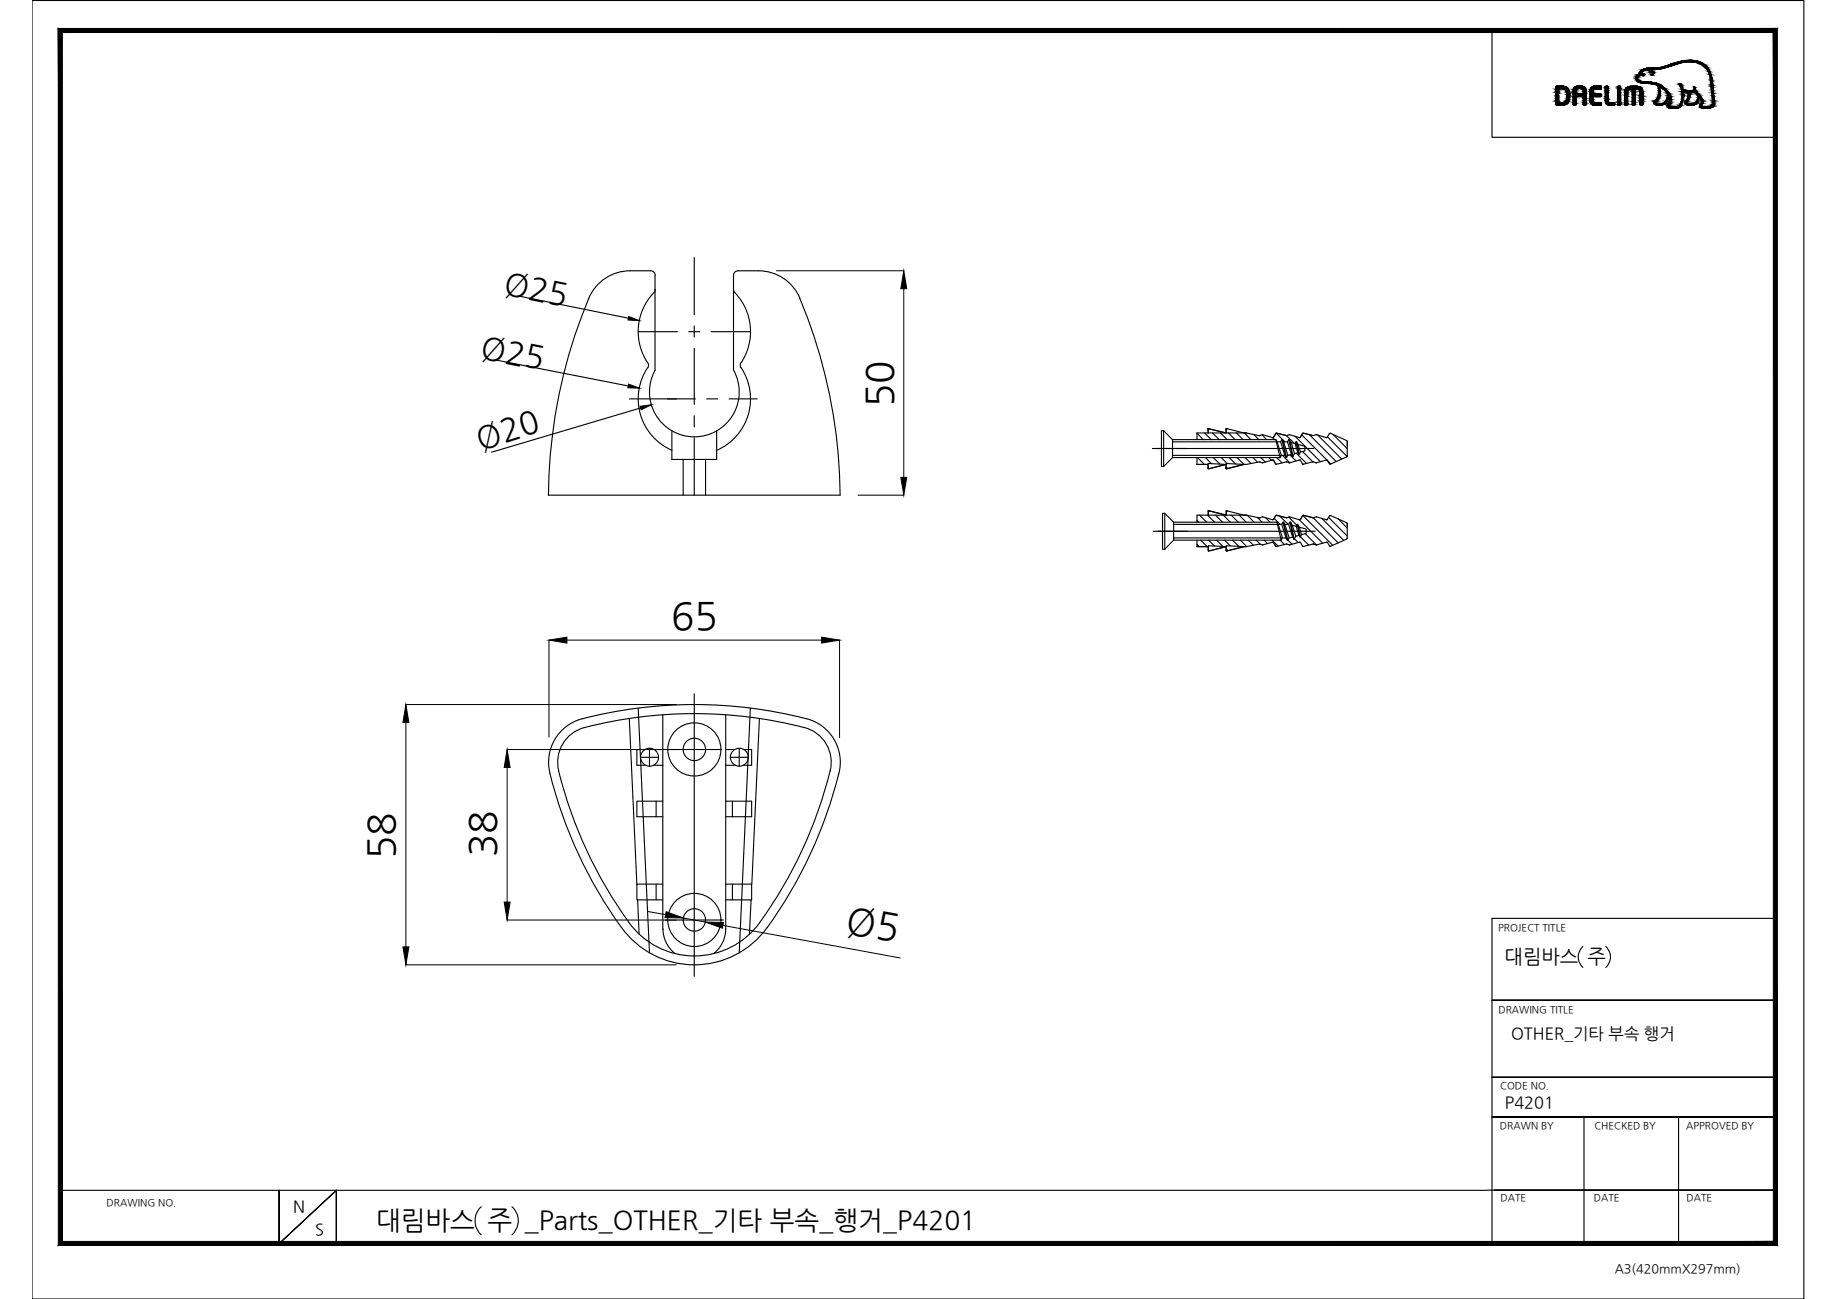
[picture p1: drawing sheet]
<svg xmlns="http://www.w3.org/2000/svg" width="420mm" height="297mm" viewBox="0 0 420 297" stroke-linecap="round" stroke-linejoin="round" font-family="sans-serif">
<defs><g id="words">
<g font-size="8.8">
<text x="204.2" y="93.1" transform="rotate(-90 204.2 93.1)">50</text>
<text x="153.5" y="143.8">65</text>
<text x="90.3" y="196.5" transform="rotate(-90 90.3 196.5)">58</text>
<text x="113.4" y="196" transform="rotate(-90 113.4 196)">38</text>
<text x="193.2" y="213.1" transform="rotate(10 193.2 213.1)">Ø5</text>
</g>
<g font-size="7.3">
<text x="115" y="67" transform="rotate(12 115 67)">Ø25</text>
<text x="109.7" y="81.6" transform="rotate(11 109.7 81.6)">Ø25</text>
<text x="109.9" y="102.9" transform="rotate(-18 109.9 102.9)">Ø20</text>
</g>
<text font-size="6" x="86" y="281">대림바스 주 _Parts_OTHER_기타 부속_행거_P4201</text>
<text font-size="4.5" x="344.1" y="220.2">대림바스 주</text>
<g font-size="3.7">
<text x="345.6" y="237.5">OTHER_기타 부속 행거</text>
<text x="344.2" y="253.4">P4201</text>
<text x="67.1" y="277.1">N</text>
<text x="72.1" y="282.5">S</text>
</g>
<text font-size="2.9" x="369.3" y="291.1">A3(420mmX297mm)</text>
<g font-size="2.3">
<text x="342.6" y="212.8">PROJECT TITLE</text>
<text x="342.7" y="231.6">DRAWING TITLE</text>
<text x="343.2" y="249">CODE NO.</text>
<text x="343.1" y="258.3">DRAWN BY</text>
<text x="364.7" y="258.2">CHECKED BY</text>
<text x="385.7" y="258.3">APPROVED BY</text>
<text x="24.4" y="275.9">DRAWING NO.</text>
<text x="343.2" y="274.7">DATE</text>
<text x="364.5" y="274.7">DATE</text>
<text x="385.7" y="274.7">DATE</text>
</g>
</g></defs>
<!-- layer: 0 -->
<g fill="#000" stroke="#000" stroke-width=".23">
<path d="M143.8 72.4l2.4 .9-2.6-.1zM206.7 61.9l.7 4.1h-1.4zM143.8 87.8l2.4 1-2.6-.1zM146.4 92.9l2.6-.3-2.4 1.1zM206 109.2h1.4l-.7 4zM125.6 146.4l4.1-.7v1.4zM187.9 145.7l4.1 .7-4.1 .7zM92.8 161.1l.7 4.1h-1.3zM116 171.4l.7 4.1h-1.4zM92.2 216.5h1.3l-.7 4.1zM115.3 206.3h1.4l-.7 4.1zM152.4 208.5l3.9 1.4-4.2-.1z"/>
<path d="M161.3 210.8l4.2 .1-.3 1.3z"/>
<path d="M13.3 284.8l392.3-.9h-391.3zM13.3 284.8l392.3-.9 .9 .9zM405.6 7.4v276.5l.9 .9zM405.6 7.4l.9-.9v278.3zM14.3 7.4h391.3l.9-.9zM13.3 6.5h393.2l-392.2 .9zM13.3 6.5l1 277.4v-276.5zM13.3 6.5l1 277.4-1 .9z"/>
</g>
<g fill="none" stroke="#000" stroke-width=".25">
<path d="M7.3 .1h405.3v296.9h-405.3zM341.2 7v24.4h64.9M380.1 24h.1M118.5 67.7l25.2 5.1M144.1 61.9h4.7M144.1 61.9a10.2 10.2 0 0 0-9.4 6.3 118.6 118.6 0 0 0-9.3 45h66.8a118.6 118.6 0 0 0-9.3-45M148.8 61.9a1.04 1.04 0 0 1 1.1 1.1M149.5 66.9a12.9 12.9 0 0 0-1.2 16.3l-.1 .9M149.8 63v21.7a10.3 10.3 0 0 0 9 15.2 10.3 10.3 0 0 0 9-15.2M149.9 66.2l-.3 .7M167.8 66.2l.3 .7M168.1 66.9a12.9 12.9 0 0 1 1.2 16.3l.2 .9"/>
<path d="M183 68.2a10.3 10.3 0 0 0-9.5-6.3h-4.7a1.04 1.04 0 0 0-1 1.1v21.7M113.2 82.3l30.5 6M146.5 93.3l-34.1 10.1M148.1 84.1a12.8 12.8 0 0 0 5.6 18.9M153.7 98.5v6.6h10.2v-6.6M169.5 84.1a12.8 12.8 0 0 1-5.5 18.9M266.1 98.5h-.5v8.2h.5l2.1-2.1v-4.1M266.1 98.5l2.1 2M266.1 98.5v8.2M273.8 99l1.4 1.5M273.8 99v1.5M275.5 99l1.5 1.5"/>
<path d="M277.3 99l1.5 1.5M279.1 99l1.6 1.5M281 99l1.5 1.5M282.8 99l1.5 1.5M284.6 99l1.5 1.5M286.8 99.3l1.1 1.2M288.6 99.4l1.1 1.1M291.9 99l2 2M294.3 99.6l1.8 1.8M296.2 99.8l5.8 5.8M297.7 99.4l5.7 5.7M299.5 99.4l6.1 6.1"/>
<path d="M301.4 99.5l5.5 5.5M303.6 99.9l4.5 4.5M304.9 99.3l3.2 3.3M263.6 102.6h36.9M265.9 117.4h.5v8.2h-.5zM266.4 117.4l2 2v4.1M268.2 100.5h23.6l1 4.1 .3-.5-1-3.1-.4-.5M268.2 101h24.7M268.2 104.6h24.6M268.2 104.1h25.7M268.4 119.4h23.7M268.4 119.9h24.8"/>
<path d="M273.8 119l.4 .4M273.8 104.6v1.6M273.8 117.8v1.6M273.9 104.6l1.6 1.6M274.4 117.8l1.6 1.6M275.7 104.6l1.4 1.4M276.2 117.8l1.6 1.6M277.5 104.6l1.5 1.5M278 117.8l1.6 1.6M279.3 104.6l1.4 1.4M279.8 117.8l1.6 1.6M281.1 104.6l1.5 1.5"/>
<path d="M281.6 117.8l1.6 1.6M283 104.6l1.5 1.6M283.4 117.8l1.6 1.6M284.8 104.6l1.3 1.4M285.3 117.8l1.6 1.6M286.6 104.6l1 1.1M287.6 118.3l1.1 1.1M288.4 104.6l1 1M289.4 118.3l1.1 1.1M290.2 104.6l.6 .6M291.1 100.1l.4 .4M291.4 118.6l1.4 1.3"/>
<path d="M292 104.6l1.2 1.3M292.7 118.1l1.9 1.8M292.9 101l1 3.1M293.2 100.5l1 4.1M293.3 100.5l.3 .5h.9M293.3 100.5l-.4 .5M293.3 100.5l1 4.1M293.3 104.1l1.7 1.7M293.5 119.4l.9 4.1h.2M293.6 119.4l-.4 .5 .9 3.1M293.6 101l1 3.1M293.6 119.4l1 4.1"/>
<path d="M293.6 119.4l.3 .5M293.9 104.1l.3 .5M294.2 104.6h.1M294.5 101l.9 2.9M294.6 104.1l-.3 .5M294.7 119.9h-.8l1 3.1-.3 .5M294.7 119.9l1 2.9M294.8 100.5l.5 .7M294.8 118.2l1.8 1.9M294.8 100.5l-.3 .5M294.8 100.5l.8 3.8M294.9 100.5l.8 3.8"/>
<path d="M295 119.4h.2l.4 .7M295 104l1.4 1.4M295 119.4l-.3 .5M295 119.4l.9 3.9M295.2 119.4l.8 3.9M295.3 101.2l.8 2.5-.4 .6M295.3 101.2l.9 .3M295.4 103.9l.3 .4M295.4 103.9l-.8 .2M296.2 101.5l.6 2M296.4 101l.7 2.9M296.5 103.6l2.3 2.4"/>
<path d="M296.5 101l-.3 .5M296.5 101l.4 .6M296.5 101l.6 2.9M296.7 119.9l.6 2.9M296.8 119.9l-.3 .4M296.8 119.9l.6 2.9 1.9 1.9M296.8 119.9l.4 .7M296.8 103.5l.3 .4M296.8 103.5l-.7 .2M296.9 101.6l1.5 .5v1l-1 .3M296.9 101.6l.5 1.8M297.1 118.8l5.4 5.4"/>
<path d="M297.4 103.4l-.3 .5M297.9 103.2l2.4 2.4M298 117.9l6.8 6.8M300.4 118.4l5.7 5.7M302.3 118.5l5 5.1M303.7 105.4l.7 .7M303.9 118.3l4.2 4.3M306.1 118.6l2 2.2M263.8 121.5h37M268.4 123.5h24.6l-.9-4.1 1.2 3.6-.4 .5M268.4 123h25.7M268.4 123.5l-2 2.1"/>
<path d="M273.8 124.5l.5 .5M273.8 123.5v1.5M274.6 123.5l1.5 1.5M276.4 123.5l1.4 1.4M278.3 123.5l1.4 1.5M280.1 123.5l1.3 1.3M281.9 123.5l1.4 1.4M283.7 123.5l1.5 1.5M285.5 123.5l1.2 1.2M287.3 123.5l.9 .9M289.1 123.5l.8 .8M291 123.5l1.3 1.4"/>
<path d="M292.8 123.5l1 1M294.1 123l.2 .2M294.1 123l.3 .5M294.6 123.5l.9 .9M295.7 122.8l-.8 .2M295.7 122.8l.2 .5M296 123.2l.9 .9M296.4 122.6l-.5 .7M296.5 120.3l.6 2.1-.7 .2M296.5 120.3l-.9-.2 .8 2.5M297.1 122.4l.2 .4M297.2 120.6l1.5 .4v1l-1 .2"/>
<path d="M297.2 120.6l.5 1.6M297.7 122.2l-.4 .6M298.5 122l2.6 2.6M125.8 176.8a102.6 102.6 0 0 0 16.4 35.3M133.1 164.4a102.6 102.6 0 0 1 51.4 0M133.2 164.4a10.3 10.3 0 0 0-7.4 12.4M133.7 166.4a100.6 100.6 0 0 1 50.3 0M133.7 166.4a8.2 8.2 0 0 0-5.9 9.9 100.1 100.1 0 0 0 16.9 35.7 18.6 18.6 0 0 0 30.2-2.7 100.6 100.6 0 0 0 15-33M143.9 164.3l1.8 38M147.5 171.4h-1.8v3.6h1.8M149.5 175h2.1M149.5 171.4h2.1"/>
<path d="M151.6 163.4v49.1M166 163.4v49.1M166 175h2.1M166 171.4h2.1M170.1 171.4h1.8v3.6h-1.8M173.7 164.3l-1.7 37.9M184 166.4a8.2 8.2 0 0 1 5.9 9.9M184.5 164.4a10.3 10.3 0 0 1 7.4 12.4M191.9 176.8a101.1 101.1 0 0 1-17.3 36.4 20.5 20.5 0 0 1-32.4-1.1M150.1 183.2v3.6M151.6 183.2h-5.9v3.6h5.9M166 183.2h5.9v3.6h-5.9"/>
<path d="M167.5 183.2v3.6M145.8 205.8l.4 7.8M150.1 202.2v3.6M151.6 202.2h-5.9v3.6h5.9M151.6 212.4a7.2 7.2 0 0 0 2.7 5.6M166 212.4a7.2 7.2 0 0 1-2.7 5.6M166 202.2h5.9M167.5 202.2v3.6M171.8 205.8l-.4 7.8M171.9 202.2v3.6h-5.9M362 216.4a3.2 3.2 0 0 0 0 4.8M367.3 216.4a3.2 3.2 0 0 1 0 4.8"/>
<path d="M406.1 210h-64.9v74.7M341.2 228.7h64.9h-64.9M341.2 255.4h64.9h-64.9M341.2 246.3h64.9h-64.9M362.3 255.4v28.9M383.9 255.4v28.9M13.8 272.2h326.3M63.8 272.2v12.2l13.1-12.2-13.1 12.2zM110.1 276a4.3 4.3 0 0 0 0 6.3M117.1 276a4.2 4.2 0 0 1 0 6.3M340.2 272.1h65.9h-64.3M76.9 284.4v-12.2v12.2"/>
<path d="M350.5 284.3h55.6"/>
<circle cx="148.6" cy="173.2" r="2.05"/>
<circle cx="158.8" cy="171.4" r="6.1"/>
<circle cx="158.8" cy="171.4" r="2.56"/>
<circle cx="169.1" cy="173.2" r="2.05"/>
<circle cx="158.8" cy="210.4" r="6.1"/>
<circle cx="158.8" cy="210.4" r="2.56"/>
</g>
<!-- layer: 1 -->
<path d="M158.8 158.7v64.6M146.5 173.2h4.1M148.5 171.1v4.1M152.7 171.4h12.3M167 173.2h4.1M169.1 171.1v4.1M152.1 210.4h13.4" fill="none" stroke="#000" stroke-width=".25"/>
<!-- layer: 2 -->
<g fill="none" stroke="#000" stroke-width=".25">
<path d="M158.8 58.9v13.1M146 75.8h8.9M157.5 75.8h2.6M158.8 74.5v2.6M158.8 79.7v12.8M162.6 75.8h9M143.9 91.2h15.1M158.8 95.1v2.5M161.6 91.2h2.6M166.8 91.2h6.4M156.3 105.1v8.1M158.8 100.2v13"/>
<path d="M161.4 105.1v8.1M146 161.9l2.5 56M171.6 161.9l-2.5 56"/>
</g>
<!-- layer: 0 -->
<g fill="none" stroke="#000" stroke-width=".23">
<path d="M177.6 61.9h29.1M206.7 66v43.2M196.3 113.2h10.4M125.6 146.4v22.2M129.7 146.4h58.2M192 146.4v22.3M92.8 161.1h61.9M92.8 165.2v51.3M116 171.4h38.7M116 175.5v30.8M116 210.4h38.7M148.2 208.4l4 .8"/>
<path d="M156.3 209.9l5 .9M165.4 211.6l40.5 7.5M92.8 220.6h61.9"/>
</g>
<!-- layer: DWG -->
<g fill="none" stroke="#000" stroke-width=".25">
<path d="M273.8 99h11.3M276.3 98v.2l.3-.1 3.8 .9v-.8l.3-.1M276.3 98.2v.8v-1l4.1 1v-1l4.1 1M276.3 98h.1M276.3 98h.2M280.6 98h-.2v.2M285 99l3.1 .6 .7-.2 2.2 .7 .3-.1 .5-.8M288.8 99.4h-.1M291.8 99.2l.2-.2 2.2 .6 .7-.2 2.4 .7 .6-1 .2-.1 2.2 .6 .7-.2 2.4 .7M291.8 99.2l-.5 .8-.3 .1M294.8 99.4h.2M301 99.4h.1"/>
<path d="M303.6 100l-.2 .1M304.3 99.1l-.3 .1M273.7 106.2h2.6M273.8 117.8h11.3l3 .6 .7-.2 2.3 .7 .7-1M276.2 106.2l.1 .8 .3 .2 3.8-1v1l4.1-1M276.3 106l4.1 .2-3.8 1-.3-.2zM276.3 107v.2h.2M276.4 116.8l4.1 1v-.8l.2-.1M276.4 116.8v.2l.2-.1M276.4 116.8h.1M280.4 107h.1M280.4 107v.2h.2"/>
<path d="M280.7 116.8h-.2v.2M280.7 116.8h-.2v1l-4.1-1v1v-.8M280.7 116.8l3.9 1M284.5 106.2l-3.8 1-.3-.2M284.5 106.2l-4.1-.2v1M284.5 106.2h.6M288.1 105.6l.6 .3 2.5-.7 .6 1 2.4-.6M288.1 105.6l-3.6 .6M288.1 105.6h.1M288.7 105.8h.1M288.7 118.2h.1M291.8 117.9l-.7 1"/>
<path d="M294.2 105.6l.7 .3 2.4-.7 .7 1 2.3-.6M294.2 105.6h.1M294.8 105.8h.2M294.9 118.2h.1M297.2 105.2l.2 .1M298.2 117.8l-.3 .1-.4 .8-.3 .2-2.3-.7-.7 .2-2.2-.6-.2 .1M298.2 117.8l2.2 .6M300.3 105.6h.1M300.4 118.4l.7-.2 2.3 .7M301 105.8h.1M301 118.2h.1M303.4 100.1l.2-.1 .4-.8 .3-.1 3.7 1.6"/>
<path d="M303.4 118.9l.7-.9 .2-.1 3.7 1.6 .1 1.2M303.6 118.7l-.2 .2M304 106l.3 .1M304.3 117.9l-.2 .1M308 100.7l.1 .3v3.3l-.1 .2-3.7 1.6-.3-.1-.5-.8-2.5 .7-.7-.3M308 100.7l.1 1.2M308 119.5l.1 .2v3.3M273.8 125h2.6M276.2 125l.2 .1v.7l.2 .2 3.9-1v1l4.1-1M276.4 124.8l4.1 .2-3.9 1-.2-.2zM276.4 125.8v.2h.1M280.5 125.8h.1"/>
<path d="M280.5 125.8v.2h.1M284.6 125l-3.9 1-.2-.2M284.6 125l-4.1-.2v1M284.6 125h.5M288.1 124.4l.7 .2 2.4-.6 .7 1 2.3-.6M288.1 124.4l-3.5 .6M288.1 124.4h.1M288.7 124.6h.1M294.2 124.4h.1M294.9 124.6h.1M297.2 124l.3 .1M301 124.6h.1"/>
<path d="M304.1 124.8l.2 .1M308.1 123l-.1 .3-3.7 1.6-.2-.1-.6-.8-2.4 .6-.8-.2-2.1 .6-.3-.1-.6-.9-2.4 .6-.7-.2M308.1 123l-.1 .3"/>
</g>
<g fill="#000" stroke="#000" stroke-width=".23">
<path d="M356.5 19.7h.9zM361.1 19.7h.4zM364.9 19.7h.4zM373.3 19.7h.8zM375.1 16.4h.5zM375.6 19h3.2zM375.8 17.3h.1zM376 19h2.9zM375.7 16.9h.3zM377.2 15.6h3.4zM377.3 16.6h.2zM377.8 15.6h2.9z"/>
<path d="M377.7 16.2h.2zM377.9 15.6h2.8zM378.3 15.6h2.4zM386.2 13.8h.8zM387.4 20h.3zM355.9 23.9h2.1zM356.3 24h1.3zM364.2 23.9h2.1zM365 24.1h.2zM365.2 20.3h1zM368.1 24.1h.8zM374.9 20.6h.8z"/>
<path d="M375.2 24h.5zM381.5 23.9h.4zM386.5 21.1h1.7zM387.1 21.2h.5zM387.4 20.8h.5zM387.7 21.2h.5zM389 22.8h.4z"/>
<path d="M356.5 19.7h1.1zM356.3 19.7h1.3z"/>
<path d="M356.3 19.7h1.3zM356.2 19.7h1.4z"/>
<path d="M356.2 19.7h1.5zM356 19.7h1.7z"/>
<path d="M356 19.7l2 .1zM356 19.7l2 .1h-2.1z"/>
<path d="M355.9 19.8h2.1zM355.9 19.8h2.1z"/>
<path d="M355.9 19.8l2.4 .1zM355.9 19.8l2.4 .1h-2.5z"/>
<path d="M355.8 19.9l2.5 .1zM355.8 19.9l2.5 .1z"/>
<path d="M355.8 20h2.6zM355.8 20h2.6z"/>
<path d="M361.1 19.7h.4zM361.1 19.7h.4zM361 19.7h.5z"/>
<path d="M361 19.7h.7zM360.9 19.7h.8z"/>
<path d="M360.9 19.7h.8zM360.8 19.7h.9z"/>
<path d="M360.8 19.7h1.1zM360.6 19.7h1.3z"/>
<path d="M360.6 19.7h1.4zM360.6 19.7h1.4z"/>
<path d="M360.6 19.7l1.6 .1zM360.4 19.8h1.8z"/>
<path d="M360.4 19.8h1.8zM360.4 19.8h1.8z"/>
<path d="M360.4 19.8l2 .1zM360.2 19.9h2.2zM360.2 19.9h2.2zM360.2 19.9h2.2z"/>
<path d="M360.2 19.9l2.3 .1-.1-.1zM360.2 19.9l2.3 .1h-2.4z"/>
<path d="M364.9 19.7h.9zM364.8 19.7h1z"/>
<path d="M364.8 19.7h1.3zM364.6 19.7h1.5z"/>
<path d="M364.6 19.7h1.5zM364.5 19.7h1.6z"/>
<path d="M364.5 19.7h1.7zM364.5 19.7h1.7z"/>
<path d="M364.5 19.7h1.8zM364.5 19.7h1.8z"/>
<path d="M364.5 19.7l1.8 .1zM364.5 19.7l1.8 .1z"/>
<path d="M364.4 19.8h1.9zM364.2 19.8h2.1z"/>
<path d="M364.2 19.8h2.1zM364.2 19.8h2.1z"/>
<path d="M364.2 19.8l2.1 .2v-.2zM364 20l.2-.2 2.1 .2z"/>
<path d="M364 20l2.3 .1v-.1zM364 20l2.3 .1h-2.4z"/>
<path d="M367.4 19.7h.3zM367.3 19.7h.4z"/>
<path d="M367.3 19.7l.4 .1zM367.2 19.8h.5z"/>
<path d="M367.2 19.8h.6zM367.2 19.8h.6z"/>
<path d="M367.2 19.8h.6zM367.2 19.8h.6z"/>
<path d="M367.2 19.8l.6 .1zM367.2 19.8l.6 .1zM367.2 19.9h.6zM367.2 19.9h.6z"/>
<path d="M367.2 19.9l.6 .1zM367.2 19.9l.6 .1z"/>
<path d="M370.2 19.7l.4 .1zM370 19.8h.6zM370 19.8h.6zM370 19.8h.6z"/>
<path d="M370 19.8l.7 .1-.1-.1zM370 19.8l.7 .1h-.7z"/>
<path d="M370 19.9h.7zM370 19.9h.7z"/>
<path d="M370 19.9l.7 .2v-.2zM370 19.9l.7 .2h-.7z"/>
<path d="M373.3 19.7l1.2 .1zM372.8 19.8h1.7z"/>
<path d="M374.1 17.9h.4zM374.1 17.9h.4z"/>
<path d="M374.1 17.9l.4 .1v-.1zM374.1 17.9l.4 .1h-.4z"/>
<path d="M374.1 18l.5 .1zM374.1 18l.5 .1z"/>
<path d="M372.8 19.8h1.8zM372.7 19.8h1.9z"/>
<path d="M374.2 17.7l.3 .2 .1-.2zM374.2 17.7l.3 .2h-.4z"/>
<path d="M374.2 18.1h.4zM374.2 18.1h.4z"/>
<path d="M374.2 18.1l.5 .1zM374.2 18.1l.5 .1z"/>
<path d="M374.2 17.6h.4zM374.2 17.6l.4 .1z"/>
<path d="M372.7 19.8h2.3zM372.3 19.8h2.7z"/>
<path d="M374.3 17.6h.4zM374.2 17.6h.4z"/>
<path d="M374.2 18.2l.5 .1zM374.2 18.2l.5 .1z"/>
<path d="M374.3 18.3l.6 .1zM374.3 18.3l.6 .1z"/>
<path d="M374.3 17.4l.4 .2 .1-.2zM374.3 17.4l.4 .2h-.4z"/>
<path d="M374.4 17.3l.4 .1 .1-.1zM374.4 17.3l.4 .1h-.5z"/>
<path d="M374.4 18.4h.5zM374.4 18.4h.5z"/>
<path d="M374.4 17.3h.5zM374.4 17.3h.5z"/>
<path d="M374.4 18.4l.8 .2zM374.4 18.4l.8 .2z"/>
<path d="M372.3 19.8l2.8 .1zM372.3 19.8l2.8 .1z"/>
<path d="M374.6 17.1l.3 .2 .1-.2zM374.6 17.1l.3 .2h-.5z"/>
<path d="M374.7 17h.4zM374.7 17h.5z"/>
<path d="M374.7 17h.4zM374.7 17h.4z"/>
<path d="M374.6 17h.5zM374.6 17l.4 .1h-.4z"/>
<path d="M372.3 19.9l3.1 .2-.3-.2zM372 20.1l.3-.2 3.1 .2z"/>
<path d="M374.7 17h.5zM374.7 17h.5z"/>
<path d="M374.8 16.9h.4zM374.8 16.9h.4z"/>
<path d="M374.8 16.9h.4zM374.8 16.9l.4 .1zM374.7 17h.5zM374.7 17h.5zM374.7 17h.5zM374.7 17h.5zM374.7 17h.5zM374.7 17h.5z"/>
<path d="M374.8 16.8h.4zM374.8 16.8h.4zM374.8 16.8h.4zM374.8 16.8h.4z"/>
<path d="M374.8 16.8h.4zM374.8 16.8l.4 .1z"/>
<path d="M374.5 18.6h.7zM374.5 18.6h.7z"/>
<path d="M374.5 18.6h1zM374.5 18.6h1z"/>
<path d="M374.9 16.7l.4 .1zM374.9 16.7l.4 .1zM374.9 16.8h.4zM374.9 16.8h.4z"/>
<path d="M374.9 16.8h.4zM374.8 16.8h.4z"/>
<path d="M374.9 16.7h.4zM374.9 16.7h.4z"/>
<path d="M374.9 16.7h.4zM374.9 16.7h.4z"/>
<path d="M374.6 18.6l1 .1zM374.6 18.6l1 .1z"/>
<path d="M375.1 16.4l.2 .3 .3-.3zM375.1 16.4l.2 .3h-.4z"/>
<path d="M374.6 18.7h1.1zM374.6 18.7h1.1zM374.6 18.7h1.1zM374.6 18.7h1.1z"/>
<path d="M374.6 18.7h1.2zM374.6 18.7h1.2z"/>
<path d="M375.7 17.3h.2zM375.7 17.3h.2z"/>
<path d="M374.6 18.7h1.4zM374.6 18.7h1.4z"/>
<path d="M374.6 18.7h1.5zM374.6 18.7h1.5z"/>
<path d="M375.3 16.2l.3 .2 .4-.2zM375.1 16.4l.2-.2 .3 .2zM375.1 16.4h.5z"/>
<path d="M375.6 17.2h.4zM375.6 17.2l.3 .1zM375.7 17.3h.2zM375.7 17.3h.2z"/>
<path d="M375.3 16.2h.7zM375.3 16.2h.7z"/>
<path d="M375.7 16.9h.4zM375.6 16.9h.5z"/>
<path d="M375.6 17.2h.4zM375.6 17.2h.4z"/>
<path d="M375.6 16.9l.5 .1zM375.6 16.9l.5 .1z"/>
<path d="M375.6 17h.6zM375.6 17h.6zM375.6 17h.6zM375.6 17h.6zM375.6 17h.6zM375.6 17h.6z"/>
<path d="M375.6 17.1h.5zM375.6 17.1l.4 .1z"/>
<path d="M375.5 17h.7zM375.5 17h.7z"/>
<path d="M375.5 17h.7zM375.5 17l.6 .1zM375.6 17.1h.5zM375.6 17.1h.5z"/>
<path d="M375.6 17h.6zM375.6 17h.6z"/>
<path d="M375.6 17h.6zM375.6 17h.6zM375.5 17h.7zM375.5 17h.7z"/>
<path d="M374.7 18.7h1.6zM374.7 18.7h1.6z"/>
<path d="M374.7 18.7h1.6zM374.7 18.7h1.6zM374.7 18.7h1.6zM374.7 18.7h1.6z"/>
<path d="M374.7 18.7h1.7zM374.7 18.7h1.7z"/>
<path d="M374.7 18.7h1.8zM374.7 18.7h1.8z"/>
<path d="M374.7 18.7h2.2zM374.7 18.7h2.2z"/>
<path d="M375.5 16l.5 .2 .5-.2zM375.3 16.2l.2-.2 .5 .2z"/>
<path d="M375.6 16h1.1zM375.6 16h.9z"/>
<path d="M374.8 18.7l2.9 .1zM374.8 18.7l2.9 .1z"/>
<path d="M375.7 15.9h1.4zM375.6 16h1.1z"/>
<path d="M375.7 15.9h1.5zM375.7 15.9h1.5zM375.7 15.9h1.5zM375.7 15.9h1.6z"/>
<path d="M375.7 15.9h1.5zM375.7 15.9h1.4z"/>
<path d="M377.3 15.6h3.3zM377.2 15.6h3.4zM377.2 15.6h3.4zM377.2 15.6h3.4z"/>
<path d="M375.7 15.9h1.6zM375.7 15.9h1.9z"/>
<path d="M377.4 16.6h.1zM377.3 16.6h.2z"/>
<path d="M375.7 15.9h1.9zM375.7 15.9h2z"/>
<path d="M377.3 16.5l.2 .1 .2-.1zM377.3 16.5l.2 .1zM377.3 16.6h.2zM377.3 16.6h.2z"/>
<path d="M375.7 15.9h2zM375.7 15.9h2.1z"/>
<path d="M374.9 18.8h2.9zM374.9 18.8h2.9z"/>
<path d="M377.4 16.5h.3zM377.3 16.5h.4zM377.3 16.5h.4zM377.3 16.5h.4z"/>
<path d="M377.7 17.2h.2zM377.7 17.2h.2z"/>
<path d="M374.9 18.8l3.3 .1zM374.9 18.8l3.3 .1z"/>
<path d="M377.4 16.4h.4zM377.4 16.4l.3 .1z"/>
<path d="M377.7 16.2h.3zM377.7 16.2h.3z"/>
<path d="M377.9 16.5h.3zM377.9 16.5h.3z"/>
<path d="M377.7 17.2h.3zM377.7 17.2h.2zM377.7 17.2h.2z"/>
<path d="M377.7 16.2l.4 .1zM377.6 16.3h.5z"/>
<path d="M377.7 17.1h.3zM377.7 17.1l.3 .1z"/>
<path d="M377.6 16.3h.5zM377.5 16.3h.6z"/>
<path d="M377.8 17h.3zM377.8 17h.3z"/>
<path d="M377.8 17h.3zM377.8 17l.2 .1h-.3z"/>
<path d="M377.5 16.3l.6 .1zM377.5 16.3l.6 .1z"/>
<path d="M377.5 16.4h.7zM377.4 16.4h.8z"/>
<path d="M375 18.9h3.2zM375 18.9h3.2z"/>
<path d="M377.8 16.4l.4 .1zM377.8 16.4l.4 .1z"/>
<path d="M378 16.8l.1 .2 .1-.2zM378 16.8l.1 .2h-.3z"/>
<path d="M377.9 16.5h.3zM377.9 16.5h.3z"/>
<path d="M378 16.5l.2 .1zM378 16.5l.2 .1zM378 16.6h.2zM378 16.6h.2z"/>
<path d="M378 16.7l.2 .1zM378 16.7l.2 .1z"/>
<path d="M378 16.8h.2zM378 16.8h.2z"/>
<path d="M375 18.9h3.3zM375 18.9h3.3z"/>
<path d="M378 16.6l.2 .1v-.1zM378 16.6l.2 .1z"/>
<path d="M375.1 18.9h3.3zM375.1 18.9h3.3z"/>
<path d="M375.1 18.9l3.5 .1zM375.1 18.9l3.5 .1z"/>
<path d="M375.8 15.9h2.8zM375.8 15.9h2z"/>
<path d="M375.3 19h3.5zM375.3 19h3.5zM375.5 19h3.3zM375.5 19h3.3z"/>
<path d="M375.5 19h3.3zM375.5 19h3.3zM375.6 19h3.2z"/>
<path d="M375.7 19h3.2zM375.7 19h3.2z"/>
<path d="M375.8 19h3.1zM375.8 19h3.1zM376 19h2.9z"/>
<path d="M376.2 19h2.8zM376.2 19h2.8zM376.3 19h2.7zM376.3 19h2.7z"/>
<path d="M376.3 19h2.7zM376.3 19h2.7z"/>
<path d="M376.3 19l2.7 .1zM376.3 19l2.7 .1z"/>
<path d="M376.3 19.1h2.8zM376.3 19.1h2.8z"/>
<path d="M377.4 19.1l1.9 .1zM377.4 19.1l1.9 .1z"/>
<path d="M379.2 19.6h.3zM379.2 19.6h.3z"/>
<path d="M378 19.2h1.3zM378 19.2h1.3z"/>
<path d="M378.2 19.2h1.2zM378.2 19.2h1.2z"/>
<path d="M378.3 19.2l1.3 .1zM378.3 19.2l1.3 .1z"/>
<path d="M375.9 15.9h3.6zM375.8 15.9h2.8z"/>
<path d="M379.5 19.6h.6zM379.5 19.6h.6z"/>
<path d="M379.2 19.6l.3 .1zM379.2 19.6l.3 .1zM379.2 19.7h.3zM379.2 19.7h.3zM379.2 19.7h.3zM379.2 19.7h.3zM379.2 19.7h.3zM379.2 19.7h.3z"/>
<path d="M379.5 19.7h.6zM379.5 19.7h.6zM379.5 19.7h.6zM379.5 19.7h.6z"/>
<path d="M379.2 19.7l.3 .1v-.1zM379.2 19.7l.3 .1h-.3z"/>
<path d="M379.2 19.8h.3zM379.2 19.8h.3z"/>
<path d="M379.3 19.8l.3 .5-.1-.5zM379.3 19.8l.3 .5h-.3z"/>
<path d="M375.9 15.8h3.7zM375.9 15.8l3.6 .1z"/>
<path d="M378.6 19.3l1.1 .1zM378.6 19.3l1.1 .1z"/>
<path d="M378.8 19.4l1 .1zM378.8 19.4l1 .1z"/>
<path d="M379.1 19.5h.8zM379.1 19.5h.8z"/>
<path d="M376 15.8h3.9zM375.9 15.8h3.7z"/>
<path d="M379.2 19.5l.8 .1zM379.2 19.5l.8 .1z"/>
<path d="M379.2 19.6h.9zM379.2 19.6h.9z"/>
<path d="M379.5 19.6l.6 .1zM379.5 19.6l.6 .1z"/>
<path d="M376.2 15.7h3.9zM376 15.8h3.9z"/>
<path d="M379.5 19.7h.7zM379.5 19.7h.7z"/>
<path d="M379.6 19.7l.6 .1zM379.6 19.7l.6 .1z"/>
<path d="M379.6 19.8h.7zM379.6 19.8h.7z"/>
<path d="M379.7 19.8l.7 .1zM379.7 19.8l.7 .1z"/>
<path d="M376.5 15.6h3.9zM376.2 15.7h3.9z"/>
<path d="M376.6 15.6h3.8zM376.5 15.6h3.9z"/>
<path d="M379.9 19.9l.8 .2-.3-.2zM379.9 19.9l.8 .2h-.5z"/>
<path d="M377 15.6h3.6zM376.6 15.6h3.8z"/>
<path d="M377.2 15.6h3.4zM377.1 15.6h3.5z"/>
<path d="M377.1 15.6h3.5zM377 15.6h3.6z"/>
<path d="M378 15.6h2.7zM377.9 15.6h2.8zM377.9 15.6h2.8z"/>
<path d="M377.9 15.6h2.8zM377.8 15.6h2.9zM377.8 15.6h2.9z"/>
<path d="M377.8 15.6h2.9zM377.7 15.6h3z"/>
<path d="M377.7 15.6h3zM377.3 15.6h3.3zM377.2 15.6h3.4z"/>
<path d="M379.3 15.5h1.5zM378.3 15.6h2.4zM378 15.6h2.7z"/>
<path d="M379.7 15.4h1.4zM379.3 15.5h1.5z"/>
<path d="M380.1 15.4h1.3zM379.7 15.4h1.4z"/>
<path d="M380.4 15.3h1.2zM380.1 15.4h1.3z"/>
<path d="M380.7 15.2h1.2zM380.4 15.3h1.2z"/>
<path d="M382.1 14.7h1.1zM382.1 14.7h1.1zM382.1 14.7h1.1zM382.1 14.7h1.1zM382.1 14.7h1.1zM382.1 14.7h1.2z"/>
<path d="M382.1 14.7h1.2zM382.1 14.7h1.2zM382.1 14.7h1.2z"/>
<path d="M381 15.1h1.1zM380.7 15.2h1.2z"/>
<path d="M381.1 15.1h1.1zM381 15.1h1.2zM381 15.1h1.2zM381 15.1h1.2z"/>
<path d="M381 15.1h1.2zM381 15.1h1.1z"/>
<path d="M381.4 15h1.1zM381.1 15.1h1.1zM381.1 15.1h1.1zM381.1 15.1h1.1z"/>
<path d="M381.6 14.9h1.1zM381.4 15h1.1z"/>
<path d="M381.9 14.8h1.1zM381.6 14.9h1.1z"/>
<path d="M382 14.8h1.1zM381.9 14.8h1.1z"/>
<path d="M382 14.8h1.2zM382 14.8h1.1z"/>
<path d="M382.1 14.7h1.1zM382 14.8h1.2z"/>
<path d="M382.3 14.6h1.2zM382.1 14.7h1.2zM382.1 14.7h1.2z"/>
<path d="M384.1 19.2h.3zM384.1 19.2h.3z"/>
<path d="M384.2 19.4h.3zM384.2 19.4h.3z"/>
<path d="M383 14.4l.5 .2 .8-.2zM382.3 14.6l.7-.2 .5 .2z"/>
<path d="M384.2 19.1h.1zM384.2 19.1h.1z"/>
<path d="M383 14.4h1.3zM383 14.4h1.3z"/>
<path d="M384.2 19.1l.2 .1zM384.2 19.1l.2 .1z"/>
<path d="M384.1 19.2h.3zM384.1 19.2h.3z"/>
<path d="M384.1 19.2h.3zM384.1 19.2h.3z"/>
<path d="M384.1 19.2l.4 .1zM384.1 19.2l.4 .1z"/>
<path d="M384.2 19.3l.3 .1zM384.2 19.3l.3 .1z"/>
<path d="M384.2 19.4l.4 .1zM384.2 19.4l.4 .1z"/>
<path d="M384.3 19.5l.3 .1v-.1zM384.3 19.5l.3 .1h-.3z"/>
<path d="M384.3 19.6l.3 .1zM384.3 19.6l.3 .1z"/>
<path d="M384.3 19.7l.4 .1-.1-.1zM384.3 19.7l.4 .1h-.3z"/>
<path d="M384.4 19.8l.4 .3-.1-.3zM384.4 19.8l.4 .3h-.3z"/>
<path d="M383.5 14.3l.8 .1 .6-.1zM383 14.4l.5-.1 .8 .1z"/>
<path d="M383.5 14.3h1.5zM383.5 14.3h1.4z"/>
<path d="M383.7 14.3h1.5zM383.5 14.3h1.5z"/>
<path d="M383.9 14.2h1.8zM383.7 14.3h1.5z"/>
<path d="M384 14.1h2.8zM383.9 14.2h1.8z"/>
<path d="M386.2 13.8h1.2zM385.5 13.8h1.9z"/>
<path d="M385.5 13.8l2.2 .1zM385.3 13.9h2.4z"/>
<path d="M387.5 19.9h.1zM387.5 19.9h.1z"/>
<path d="M387.5 19.9l.2 .1zM387.5 19.9l.2 .1zM387.4 20h.3z"/>
<path d="M387.4 20h.3zM387.4 20h.3z"/>
<path d="M385.3 13.9h2.5zM385.2 13.9h2.6z"/>
<path d="M385.2 13.9h2.7zM385.1 13.9h2.8z"/>
<path d="M385.1 13.9h2.8zM384.9 13.9h3z"/>
<path d="M384.9 13.9l3.3 .1zM384.6 14h3.6z"/>
<path d="M384.6 14h3.9zM384.4 14h4.1z"/>
<path d="M384.4 14l4.3 .1zM384 14.1h4.7z"/>
<path d="M386.8 14.1l2 .1zM386.8 14.1l2 .1z"/>
<path d="M387.3 14.2h1.5zM387.3 14.2h1.5z"/>
<path d="M387.4 14.2l1.6 .1zM387.4 14.2l1.6 .1z"/>
<path d="M387.9 14.3h1.3zM387.9 14.3h1.3z"/>
<path d="M388.1 14.3l1.2 .1zM388.1 14.3l1.2 .1z"/>
<path d="M388.5 14.4l1.2 .3-.4-.3zM388.5 14.4l1.2 .3h-.7z"/>
<path d="M389 14.7l.8 .1zM389 14.7l.8 .1z"/>
<path d="M389.2 14.8l.9 .2-.3-.2zM389.2 14.8l.9 .2h-.6z"/>
<path d="M389.5 15l.9 .3-.3-.3zM389.5 15l.9 .3h-.5z"/>
<path d="M389.9 15.3l.5 .1zM389.9 15.3l.5 .1z"/>
<path d="M390 15.4l.6 .1zM390 15.4l.6 .1z"/>
<path d="M390.1 15.5l.5 .1zM390.1 15.5l.5 .1z"/>
<path d="M390.1 15.6h.6zM390.1 15.6h.6z"/>
<path d="M390.2 15.6h.5zM390.2 15.6h.5z"/>
<path d="M390.2 15.6l.6 .3-.1-.3zM390.2 15.6l.6 .3h-.4z"/>
<path d="M390.4 15.9l.7 .4-.3-.4zM390.4 15.9l.7 .4h-.4z"/>
<path d="M390.7 16.3l.4 .1zM390.7 16.3l.4 .1z"/>
<path d="M390.7 16.4l.6 .6-.2-.6zM390.7 16.4l.6 .6h-.3z"/>
<path d="M391 17l.4 .1zM391 17l.4 .1z"/>
<path d="M391.3 19.2h.4zM391.3 19.2h.4z"/>
<path d="M391 17.1l.5 .5-.1-.5zM391 17.1l.5 .5h-.3z"/>
<path d="M391.2 17.6l.4 .4-.1-.4zM391.2 17.6l.4 .4h-.4z"/>
<path d="M391.2 18l.4 .2v-.2zM391.2 18l.4 .2h-.4z"/>
<path d="M391.2 18.2l.4 .2v-.2zM391.2 18.2l.4 .2h-.4zM391.2 18.4h.4zM391.2 18.4h.4z"/>
<path d="M391.2 18.4h.4zM391.2 18.4h.4z"/>
<path d="M391.3 18.4h.3zM391.3 18.4h.3z"/>
<path d="M391.2 18.4h.4zM391.2 18.4h.4zM391.3 18.4h.3zM391.3 18.4h.3z"/>
<path d="M391.3 18.4l.3 .1v-.1zM391.3 18.4l.3 .1h-.3z"/>
<path d="M391.3 18.5l.4 .2-.1-.2zM391.3 18.5l.4 .2h-.4zM391.3 18.7h.4zM391.3 18.7h.4z"/>
<path d="M391.3 18.7l.4 .3v-.3zM391.3 18.7l.4 .3h-.4z"/>
<path d="M391.3 19h.4zM391.3 19h.4z"/>
<path d="M391.3 19l.4 .2v-.2zM391.3 19l.4 .2h-.4z"/>
<path d="M391.3 19.2h.4zM391.3 19.2h.4z"/>
<path d="M391.3 19.2l.4 .1zM391.3 19.2l.4 .1zM391.3 19.3h.4zM391.3 19.3h.4z"/>
<path d="M391.3 19.3h.4zM391.3 19.3h.4z"/>
<path d="M391.3 19.3l.4 .1zM391.3 19.3l.4 .1z"/>
<path d="M391.3 19.4l.4 .1v-.1zM391.3 19.4l.4 .1h-.4z"/>
<path d="M391.3 19.5l.4 .1zM391.3 19.5l.4 .1z"/>
<path d="M391.3 19.6l.4 .2v-.2zM391.3 19.6l.4 .2h-.3z"/>
<path d="M391.4 19.8l.3 .1zM391.4 19.8l.3 .1z"/>
<path d="M391.4 19.9l.4 .2-.1-.2zM391.4 19.9l.4 .2h-.4z"/>
<path d="M355.8 20.3h1.4zM355.8 20.3h1.4z"/>
<path d="M355.8 23.5h1.4zM355.8 23.5h1.4z"/>
<path d="M355.8 23.5h1.4zM355.8 23.5h1.4z"/>
<path d="M356.3 24l1.1 .1zM356.5 24.1h.9z"/>
<path d="M355.8 20.3l.7 .1zM355.8 20.3l.7 .1z"/>
<path d="M355.8 20.4l.7 .2v-.2zM355.8 20.4l.7 .2h-.7z"/>
<path d="M355.8 20.6h.7zM355.8 20.6h.7z"/>
<path d="M355.8 20.6l.7 .3v-.3zM355.8 20.6l.7 .3h-.7z"/>
<path d="M355.8 20.9l.7 .3v-.3zM355.8 20.9l.7 .3h-.7z"/>
<path d="M355.8 21.2l.7 .1v-.1zM355.8 21.2l.7 .1h-.7z"/>
<path d="M355.8 21.3l.7 .6v-.6zM355.8 21.3l.7 .6h-.7z"/>
<path d="M355.8 21.9l.7 .3v-.3zM355.8 21.9l.7 .3h-.7z"/>
<path d="M355.8 22.2l.7 .4v-.4zM355.8 22.2l.7 .4h-.7zM355.8 22.6h.7zM355.8 22.6h.7z"/>
<path d="M355.8 22.6l.7 .4v-.4zM355.8 22.6l.7 .4h-.7z"/>
<path d="M355.8 23l.7 .2v-.2zM355.8 23l.7 .2h-.7z"/>
<path d="M355.8 23.2l.7 .1zM355.8 23.2l.7 .1z"/>
<path d="M355.8 23.3l.7 .1v-.1zM355.8 23.3l.7 .1h-.7zM355.8 23.4h.7zM355.8 23.4h.7z"/>
<path d="M355.8 23.4l.7 .1zM355.8 23.4l.7 .1z"/>
<path d="M355.8 23.5h.8zM355.8 23.5h.8z"/>
<path d="M355.8 20.3h1zM355.8 20.3h1.3z"/>
<path d="M355.8 20.3h1zM355.8 20.3h.7zM355.8 20.3h.7zM355.8 20.3h.7z"/>
<path d="M355.8 23.5h1.1zM355.8 23.5h1.1z"/>
<path d="M355.8 23.5h1.2zM355.8 23.5h1.2z"/>
<path d="M355.8 20.3h1.3zM355.8 20.3h1.4z"/>
<path d="M355.8 23.5h1.4zM355.8 23.5h1.4z"/>
<path d="M356.2 24h1.4zM356.2 24h1.4z"/>
<path d="M356 24h1.7zM356 24h1.6z"/>
<path d="M355.9 23.9h2.1zM355.9 23.9l1.8 .1z"/>
<path d="M355.8 23.8h2.5zM355.8 23.8h2.5z"/>
<path d="M355.8 23.8l2.2 .1 .3-.1zM355.8 23.8l2.2 .1h-2.1zM355.9 23.9h2.1z"/>
<path d="M355.8 20l2.7 .1-.1-.1zM355.8 20l2.7 .1h-2.7z"/>
<path d="M355.8 23.8h2.6zM355.8 23.8h2.5z"/>
<path d="M355.8 23.7l2.6 .1 .1-.1zM355.8 23.7l2.6 .1h-2.6z"/>
<path d="M355.8 20.1h2.8zM355.8 20.1h2.8z"/>
<path d="M355.8 20.1l2.8 .2v-.2zM355.8 20.1l2.8 .2h-2.8z"/>
<path d="M355.8 23.6h2.8zM355.8 23.6l2.7 .1z"/>
<path d="M357.2 20.3h1.4zM357.2 20.3h1.4z"/>
<path d="M357.2 20.3h1.4zM357.2 20.3h1.4zM357.2 20.3h1.4zM357.2 20.3h1.4z"/>
<path d="M357.3 20.3h1.3zM357.3 20.3h1.3z"/>
<path d="M357.5 20.3l1.2 .1zM357.5 20.3l1.2 .1zM357.8 20.4h.9zM357.8 20.4h.9z"/>
<path d="M357.3 23.5h1.3zM357.2 23.5h1.4z"/>
<path d="M357.2 23.5h1.4zM357.2 23.5h1.4z"/>
<path d="M355.8 23.5l2.8 .1v-.1zM355.8 23.5l2.8 .1h-2.8z"/>
<path d="M357.7 23.4h1zM357.3 23.5h1.3z"/>
<path d="M357.8 20.4l1 .2-.1-.2zM357.8 20.4l1 .2h-.7z"/>
<path d="M357.8 23.4h.9zM357.7 23.4h1z"/>
<path d="M358 23.3h.8zM357.8 23.4h.9z"/>
<path d="M358.1 20.6l.8 .1-.1-.1zM358.1 20.6l.8 .1h-.8z"/>
<path d="M358.1 20.7l.8 .2v-.2zM358.1 20.7l.8 .2z"/>
<path d="M358.2 23l.7 .1zM358.2 23l.7 .1z"/>
<path d="M358.1 23.1l.7 .2 .1-.2zM358.1 23.1l.7 .2h-.8z"/>
<path d="M358.2 20.9l.8 .2-.1-.2zM358.2 20.9l.8 .2h-.7z"/>
<path d="M358.3 21.1l.7 .1v-.1zM358.3 21.1l.7 .1h-.7z"/>
<path d="M358.3 21.2l.7 .2v-.2zM358.3 21.2l.7 .2h-.7z"/>
<path d="M358.3 21.4l.7 .1zM358.3 21.4l.7 .1zM358.3 21.5h.7zM358.3 21.5h.7zM358.3 21.5h.7zM358.3 21.5h.7zM358.3 21.5h.7zM358.3 21.5h.7z"/>
<path d="M358.3 22.7l.6 .3 .1-.3zM358.3 22.7l.6 .3h-.7z"/>
<path d="M358.3 21.5h.7zM358.3 21.5h.7z"/>
<path d="M358.3 21.5l.7 .1zM358.3 21.5l.7 .1z"/>
<path d="M358.3 21.6l.7 .3v-.3zM358.3 21.6l.7 .3h-.7z"/>
<path d="M358.3 21.9l.7 .1v-.1zM358.3 21.9l.7 .1h-.7z"/>
<path d="M358.3 22l.7 .1v-.1zM358.3 22l.7 .1h-.7z"/>
<path d="M358.3 22.1l.7 .1zM358.3 22.1l.7 .1z"/>
<path d="M358.3 22.2h.7zM358.3 22.2h.7z"/>
<path d="M358.3 22.2l.7 .1zM358.3 22.2l.7 .1z"/>
<path d="M358.3 22.3l.7 .4v-.4zM358.3 22.3l.7 .4h-.7zM358.3 22.7h.7zM358.3 22.7h.7z"/>
<path d="M359.8 20.9h.7zM359.8 20.9h.7zM359.8 20.9h.7zM359.8 20.9h.7z"/>
<path d="M360 24h.3zM360 24h.3z"/>
<path d="M359.9 24h.5zM359.9 24h.4z"/>
<path d="M359.9 24h.5zM359.9 24h.5z"/>
<path d="M359.8 23.9h.7zM359.8 23.9h.7zM359.8 23.9h.7zM359.8 23.9h.7z"/>
<path d="M359.8 23.9h.7zM359.8 23.9h.7z"/>
<path d="M359.8 23.9h.7zM359.8 23.9l.6 .1z"/>
<path d="M359.8 20.6l.7 .2v-.2zM359.8 20.6l.7 .2h-.7z"/>
<path d="M359.8 20.8l.7 .1zM359.8 20.8l.7 .1z"/>
<path d="M359.8 20.9h.7zM359.8 20.9h.7zM359.8 20.9h.7zM359.8 20.9h.7z"/>
<path d="M359.8 20.9h.7zM359.8 20.9h.7z"/>
<path d="M359.8 20.9l.7 .1zM359.8 20.9l.7 .1z"/>
<path d="M359.8 21h.7zM359.8 21h.7z"/>
<path d="M359.8 21l.7 .2v-.2zM359.8 21l.7 .2h-.7zM359.8 21.2h.7zM359.8 21.2h.7z"/>
<path d="M359.8 21.2l.7 .2v-.2zM359.8 21.2l.7 .2h-.7z"/>
<path d="M359.8 21.4l.7 .1zM359.8 21.4l.7 .1z"/>
<path d="M359.8 22.1l.7 .1zM359.8 22.1l.7 .1z"/>
<path d="M359.8 22.2l.7 .1v-.1zM359.8 22.2l.7 .1h-.7z"/>
<path d="M359.8 22.3l.7 .5v-.5zM359.8 22.3l.7 .5h-.7z"/>
<path d="M359.8 22.8l.7 .1zM359.8 22.8l.7 .1z"/>
<path d="M359.8 22.9l.7 .5v-.5zM359.8 22.9l.7 .5h-.7z"/>
<path d="M359.8 23.4h.7zM359.8 23.4h.7z"/>
<path d="M359.8 23.4l.7 .2v-.2zM359.8 23.4l.7 .2h-.7z"/>
<path d="M359.8 23.6l.7 .1zM359.8 23.6l.7 .1z"/>
<path d="M359.8 23.7l.7 .1v-.1zM359.8 23.7l.7 .1h-.7z"/>
<path d="M359.8 23.8h.7zM359.8 23.8h.7z"/>
<path d="M359.8 23.8l.7 .1zM359.8 23.8l.7 .1z"/>
<path d="M359.9 20.4l.6 .2 .1-.2zM359.9 20.4l.6 .2h-.7zM359.8 20.6h.7zM359.8 20.6h.7z"/>
<path d="M359.9 20.3h.8zM359.9 20.3h.8z"/>
<path d="M359.9 20.3h.8zM359.9 20.3l.7 .1z"/>
<path d="M359.9 20.3h1zM359.9 20.3h.8z"/>
<path d="M359.9 20.3h1.2zM359.9 20.3h1z"/>
<path d="M360.1 20l2.4 .1zM360.1 20l2.4 .1z"/>
<path d="M360.1 20.1l2.5 .1-.1-.1zM360 20.2l.1-.1 2.5 .1z"/>
<path d="M360 20.2h2.7zM360 20.2h2.7z"/>
<path d="M360 20.2l2.7 .1zM360 20.2l2.7 .1z"/>
<path d="M361.5 20.3h1.2zM361.5 20.3h1.2z"/>
<path d="M361.5 20.3h1.2zM361.5 20.3h1.2z"/>
<path d="M361.7 20.3h1zM361.7 20.3h1z"/>
<path d="M361.8 20.3l.9 .1zM361.8 20.3l.9 .1zM361.9 20.4h.8zM361.9 20.4h.8z"/>
<path d="M361.9 20.4l.9 .1-.1-.1zM361.9 20.4l.9 .1z"/>
<path d="M362.2 24h.5zM362.2 24h.4z"/>
<path d="M362.1 20.5l.7 .1zM362.1 20.5l.7 .1z"/>
<path d="M362.1 20.6l.7 .1v-.1zM362.1 20.6l.7 .1h-.7z"/>
<path d="M362.1 20.7l.7 .2v-.2zM362.1 20.7l.7 .2h-.7zM362.1 20.9h.7zM362.1 20.9h.7z"/>
<path d="M362.1 20.9h.7zM362.1 20.9h.7z"/>
<path d="M362.1 20.9h.7zM362.1 20.9h.7z"/>
<path d="M362.1 20.9l.7 .1zM362.1 20.9l.7 .1zM362.1 21h.7zM362.1 21h.7z"/>
<path d="M362.1 21l.7 .2v-.2zM362.1 21l.7 .2h-.7z"/>
<path d="M362.1 21.2l.7 .1zM362.1 21.2l.7 .1z"/>
<path d="M362.1 21.3l.7 .1v-.1zM362.1 21.3l.7 .1h-.7z"/>
<path d="M362.1 21.4l.7 .1zM362.1 21.4l.7 .1z"/>
<path d="M359.8 21.5h3zM359.8 21.5h3z"/>
<path d="M359.8 21.5l3 .1zM359.8 21.5l3 .1z"/>
<path d="M359.8 21.6l3 .4v-.4zM359.8 21.6l3 .4h-3z"/>
<path d="M359.8 22l3 .1v-.1zM359.8 22l3 .1h-3z"/>
<path d="M362.1 22.1l.7 .1zM362.1 22.1l.7 .1z"/>
<path d="M362.1 22.2l.7 .1v-.1zM362.1 22.2l.7 .1h-.7z"/>
<path d="M362.1 22.3l.7 .2v-.2zM362.1 22.3l.7 .2h-.7z"/>
<path d="M362.1 22.5h.7zM362.1 22.5h.7z"/>
<path d="M362.1 22.5l.7 .5v-.5zM362.1 22.5l.7 .5h-.7z"/>
<path d="M362.1 23l.7 .1zM362.1 23l.7 .1z"/>
<path d="M362.1 23.1l.7 .3v-.3zM362.1 23.1l.7 .3h-.7z"/>
<path d="M362.1 23.4l.7 .2v-.2zM362.1 23.4l.7 .2h-.7z"/>
<path d="M362.1 23.6l.7 .1v-.1zM362.1 23.6l.7 .1h-.7z"/>
<path d="M362.1 23.7h.7zM362.1 23.7h.7z"/>
<path d="M362.1 23.7l.7 .1zM362.1 23.7l.7 .1z"/>
<path d="M362.1 23.8h.7zM362.1 23.8h.7z"/>
<path d="M362.1 23.8l.7 .1zM362.1 23.8l.7 .1z"/>
<path d="M362.1 23.9h.7zM362.1 23.9h.7zM362.1 23.9h.7zM362.1 23.9h.7z"/>
<path d="M362.1 23.9h.7zM362.1 23.9l.6 .1zM362.2 24h.5zM362.2 24h.5z"/>
<path d="M363.8 20.3h1.2zM363.8 20.3h1.2z"/>
<path d="M363.7 20.7l.7 .1zM363.7 20.7l.7 .1z"/>
<path d="M363.7 20.8h.7zM363.7 20.8h.7zM363.7 20.8h.7zM363.7 20.8h.7z"/>
<path d="M363.7 20.8l.7 .1zM363.7 20.8l.7 .1z"/>
<path d="M363.7 20.9h.7zM363.7 20.9h.7z"/>
<path d="M363.7 20.9h.7zM363.7 20.9h.7z"/>
<path d="M363.7 20.9l.7 .2v-.2zM363.7 20.9l.7 .2h-.7z"/>
<path d="M363.7 21.1l.7 .1zM363.7 21.1l.7 .1z"/>
<path d="M363.7 21.2l.7 .1v-.1zM363.7 21.2l.7 .1h-.7z"/>
<path d="M363.7 21.3l.7 .1v-.1zM363.7 21.3l.7 .1h-.7z"/>
<path d="M363.7 21.4l.7 .1zM363.7 21.4l.7 .1z"/>
<path d="M363.7 22.1l.7 .1zM363.7 22.1l.7 .1z"/>
<path d="M363.7 22.2l.7 .1v-.1zM363.7 22.2l.7 .1h-.7z"/>
<path d="M363.7 22.3l.7 .1zM363.7 22.3l.7 .1z"/>
<path d="M363.7 22.4l.7 .1v-.1zM363.7 22.4l.7 .1h-.7z"/>
<path d="M363.7 22.5l.7 .3v-.3zM363.7 22.5l.7 .3h-.7z"/>
<path d="M363.7 22.8l.7 .1v-.1zM363.7 22.8l.7 .1h-.7zM363.7 22.9h.7zM363.7 22.9h.7z"/>
<path d="M363.7 22.9h.7zM363.7 22.9h.7z"/>
<path d="M363.7 22.9l.7 .1zM363.7 22.9l.7 .1z"/>
<path d="M363.7 23h.7zM363.7 23h.7z"/>
<path d="M363.7 23l.7 .1zM363.7 23l.7 .1z"/>
<path d="M363.7 23.1l.7 .2v-.2zM363.7 23.1l.7 .2h-.7z"/>
<path d="M363.7 20.5l.7 .2v-.2zM363.7 20.5l.7 .2h-.7z"/>
<path d="M363.7 23.3h.7zM363.7 23.3h.7z"/>
<path d="M363.7 23.3l.8 .1zM363.7 23.3l.8 .1z"/>
<path d="M363.7 20.4h.8zM363.7 20.4l.7 .1zM363.7 20.5h.7zM363.7 20.5h.7z"/>
<path d="M363.7 23.4h1zM363.7 23.4h1z"/>
<path d="M364.5 24h1.8zM364.5 24h1.8zM364.5 24h1.8zM364.5 24h1.8zM364.5 24h1.8z"/>
<path d="M363.8 20.3h.8zM363.8 20.3h1z"/>
<path d="M363.8 20.3h.8zM363.8 20.3l.7 .1z"/>
<path d="M363.8 20.3h1zM363.8 20.3h1.2z"/>
<path d="M363.8 23.4h1.1zM363.8 23.4h1.1z"/>
<path d="M363.8 23.4h1.2zM363.8 23.4h1.2z"/>
<path d="M363.8 23.4h1.2zM363.8 23.4h1.2z"/>
<path d="M364.9 24.1h.4zM364.9 24.1h.5z"/>
<path d="M364.9 24.1h.4zM364.9 24.1h.3z"/>
<path d="M365.5 20.3h.7zM366.1 20.3h.1zM365.5 20.3h.7z"/>
<path d="M364.8 24.1h1zM364.8 24.1h.6z"/>
<path d="M363.7 22.1h2.3zM363.7 22.1h2.4z"/>
<path d="M363.7 21.5h2.4zM363.7 21.5h2.4z"/>
<path d="M363.7 22.1h2.4zM363.7 22.1h2.4z"/>
<path d="M364.7 24h1.4zM364.7 24l1.1 .1z"/>
<path d="M363.7 21.5h2.4zM363.7 21.5h2.4z"/>
<path d="M363.7 21.5l2.5 .1zM363.7 21.5l2.5 .1z"/>
<path d="M364.7 24h1.4zM364.7 24h1.4z"/>
<path d="M363.7 22h2.5zM363.7 22l2.4 .1z"/>
<path d="M363.7 21.6l2.6 .1zM363.7 21.6l2.6 .1z"/>
<path d="M363.8 23.4l2.5 .1zM363.8 23.4l2.5 .1z"/>
<path d="M364.6 24h1.6zM364.6 24h1.5z"/>
<path d="M363.9 20.1l2.4 .1zM363.9 20.1l2.4 .1z"/>
<path d="M363.8 20.2h2.5zM363.8 20.2h2.5z"/>
<path d="M363.8 20.2l2.5 .1zM363.8 20.2l2.5 .1zM363.8 20.3h2.5zM363.8 20.3h2.5zM365 20.3h1.3zM365 20.3h1.3z"/>
<path d="M365 20.3h1.3zM365 20.3h1.2zM365.2 20.3h1z"/>
<path d="M363.7 21.7h2.6zM363.7 21.7h2.6z"/>
<path d="M363.7 21.7l2.6 .2v-.2zM363.7 21.7l2.6 .2h-2.6z"/>
<path d="M363.7 21.9l2.6 .1zM363.7 21.9l2.6 .1z"/>
<path d="M363.7 22h2.6zM363.7 22h2.5z"/>
<path d="M363.8 23.5l2.5 .1zM363.8 23.5l2.5 .1zM363.8 23.6h2.5zM363.8 23.6h2.5z"/>
<path d="M363.8 23.6l2.5 .1v-.1zM363.8 23.6l2.5 .1h-2.4z"/>
<path d="M363.9 23.7l2.4 .1zM363.9 23.7l2.4 .1z"/>
<path d="M364 23.8l2.3 .1v-.1zM364 23.8l2.3 .1h-2.1zM364.2 23.9h2.1z"/>
<path d="M364.2 23.9l2.1 .1zM364.2 23.9l2.1 .1zM364.5 24h1.8z"/>
<path d="M364.5 24h1.8zM364.5 24h1.7z"/>
<path d="M367.2 20l.6 .1zM367.2 20l.6 .1z"/>
<path d="M367.2 20.1l.6 .2v-.2zM367.2 20.1l.6 .2h-.6z"/>
<path d="M367.2 20.3h.6zM367.2 20.3h.6z"/>
<path d="M367.2 20.3l.6 .3v-.3zM367.2 20.3l.6 .3h-.6z"/>
<path d="M367.2 20.6l.6 .1zM367.2 20.6l.6 .1z"/>
<path d="M367.2 20.7l.6 .4v-.4zM367.2 20.7l.6 .4h-.6z"/>
<path d="M367.2 21.1l.6 .1zM367.2 21.1l.6 .1z"/>
<path d="M367.2 21.2l.6 .8v-.8zM367.2 21.2l.6 .8h-.6z"/>
<path d="M367.2 22l.6 .1zM367.2 22l.6 .1z"/>
<path d="M367.2 22.1l.6 .3v-.3zM367.2 22.1l.6 .3h-.6z"/>
<path d="M367.2 22.4l.6 .1v-.1zM367.2 22.4l.6 .1h-.6z"/>
<path d="M367.2 22.5l.6 .2v-.2zM367.2 22.5l.6 .2h-.6z"/>
<path d="M367.2 22.7l.6 .1zM367.2 22.7l.6 .1z"/>
<path d="M367.2 22.8l.6 .1v-.1zM367.2 22.8l.6 .1h-.6zM367.2 22.9h.6zM367.2 22.9h.6z"/>
<path d="M367.2 22.9l.6 .1zM367.2 22.9l.6 .1zM367.2 23h.6zM367.2 23h.6z"/>
<path d="M367.2 23l.6 .1zM367.2 23l.6 .1zM367.2 23.1h.6zM367.2 23.1h.6z"/>
<path d="M367.2 23.1l.7 .1-.1-.1zM367.2 23.1l.7 .1h-.7z"/>
<path d="M367.2 23.2l.7 .1v-.1zM367.2 23.2l.7 .1h-.7zM367.2 23.3h.7zM367.2 23.3h.7z"/>
<path d="M367.2 23.3l.8 .1zM367.2 23.3l.8 .1z"/>
<path d="M367.2 23.4h1zM367.2 23.4h1z"/>
<path d="M368.1 24.1h.6zM368.4 24.1h.3z"/>
<path d="M367.2 23.4h1.2zM367.2 23.4h1.2z"/>
<path d="M367.2 23.4h1.2zM367.2 23.4h1.2z"/>
<path d="M368.1 24.1h.8zM368.1 24.1h.9z"/>
<path d="M368 24h1.1zM368 24l1 .1z"/>
<path d="M368 24h1.2zM368 24h1.1z"/>
<path d="M367.2 23.4l2.1 .1zM367.2 23.4l2.1 .1z"/>
<path d="M367.9 24h1.4zM367.9 24h1.4z"/>
<path d="M367.9 24h1.4zM367.9 24h1.4z"/>
<path d="M367.9 24h1.4zM367.9 24h1.3z"/>
<path d="M367.2 23.5h2.1zM367.2 23.5h2.1z"/>
<path d="M367.3 23.5l2 .1zM367.3 23.5l2 .1z"/>
<path d="M367.3 23.6l2 .1v-.1zM367.3 23.6l2 .1h-1.9z"/>
<path d="M367.4 23.7l1.9 .1v-.1zM367.4 23.7l1.9 .1h-1.8z"/>
<path d="M367.5 23.8l1.8 .1zM367.5 23.8l1.8 .1z"/>
<path d="M367.6 23.9l1.7 .1v-.1zM367.6 23.9l1.7 .1zM367.8 24h1.5zM367.8 24h1.5z"/>
<path d="M367.8 24h1.5zM367.8 24h1.5z"/>
<path d="M370 24h.6zM370 24h.6z"/>
<path d="M370 24h.6zM370 24h.5z"/>
<path d="M370 20.1l.7 .2v-.2zM370 20.1l.7 .2h-.7z"/>
<path d="M370 20.3l.7 .2v-.2zM370 20.3l.7 .2h-.7z"/>
<path d="M370 20.5l.7 .7v-.7zM370 20.5l.7 .7h-.7z"/>
<path d="M370 21.2l.7 .7v-.7zM370 21.2l.7 .7h-.7z"/>
<path d="M370 21.9l.7 .7v-.7zM370 21.9l.7 .7h-.7z"/>
<path d="M370 22.6l.7 .6v-.6zM370 22.6l.7 .6h-.7z"/>
<path d="M370 23.2l.7 .3v-.3zM370 23.2l.7 .3h-.7z"/>
<path d="M370 23.5l.7 .2v-.2zM370 23.5l.7 .2h-.7z"/>
<path d="M370 23.7l.7 .1v-.1zM370 23.7l.7 .1h-.7z"/>
<path d="M370 23.8l.7 .1zM370 23.8l.7 .1z"/>
<path d="M370 23.9l.6 .1 .1-.1zM370 23.9l.6 .1h-.6z"/>
<path d="M371.7 20.6h.7zM371.7 20.6h.7z"/>
<path d="M371.7 24h.4zM371.7 24h.5z"/>
<path d="M371.7 24h.4zM371.7 24h.4z"/>
<path d="M371.6 24h.6zM371.6 24h.6z"/>
<path d="M371.6 21.1h.7zM371.6 21.1h.7z"/>
<path d="M371.6 21.1l.7 .3v-.3zM371.6 21.1l.7 .3h-.7z"/>
<path d="M371.6 21.4h.7zM371.6 21.4h.7z"/>
<path d="M371.6 21.4l.7 .1zM371.6 21.4l.7 .1z"/>
<path d="M371.6 21.5h.7zM371.6 21.5h.7z"/>
<path d="M371.6 21.5l.7 .1zM371.6 21.5l.7 .1z"/>
<path d="M371.6 21.6h.7zM371.6 21.6h.7z"/>
<path d="M371.6 21.6l.7 .1v-.1zM371.6 21.6l.7 .1h-.7z"/>
<path d="M371.6 21.7l.7 .1zM371.6 21.7l.7 .1z"/>
<path d="M371.6 21.8l.7 .2v-.2zM371.6 21.8l.7 .2h-.7z"/>
<path d="M371.6 22h.7zM371.6 22h.7z"/>
<path d="M371.6 22l.7 1.1v-1.1zM371.6 22l.7 1.1h-.7z"/>
<path d="M371.6 23.1h.7zM371.6 23.1h.7z"/>
<path d="M371.6 23.1l.7 .5v-.5zM371.6 23.1l.7 .5h-.7zM371.6 23.6h.7zM371.6 23.6h.7z"/>
<path d="M371.6 23.6l.7 .1v-.1zM371.6 23.6l.7 .1h-.7zM371.6 23.7h.7zM371.6 23.7h.7z"/>
<path d="M371.6 23.7l.7 .1zM371.6 23.7l.7 .1zM371.6 23.8h.7zM371.6 23.8h.7z"/>
<path d="M371.6 23.8l.7 .1zM371.6 23.8l.7 .1zM371.6 23.9h.7zM371.6 23.9h.7z"/>
<path d="M371.6 23.9h.7zM371.6 23.9l.6 .1zM371.6 24h.6zM371.6 24h.6z"/>
<path d="M371.6 20.8l.7 .3v-.3zM371.6 20.8l.7 .3h-.7z"/>
<path d="M371.6 20.7h.8zM371.6 20.7l.7 .1z"/>
<path d="M371.7 20.6l.7 .1v-.1zM371.7 20.6l.7 .1h-.8z"/>
<path d="M371.7 20.4l.7 .2 .2-.2zM371.7 20.4l.7 .2h-.7z"/>
<path d="M371.8 20.3h1zM371.8 20.3h1.1z"/>
<path d="M371.8 20.3h1zM371.8 20.3l.8 .1z"/>
<path d="M371.8 20.3h1.1zM371.8 20.3h1.4z"/>
<path d="M371.8 20.3h1.4zM371.8 20.3h1.5z"/>
<path d="M373.3 20.3h2.3zM373.3 20.3h2.3z"/>
<path d="M373.3 20.3h.8zM373.3 20.3h.8z"/>
<path d="M373.4 24h.5zM373.4 24h.4z"/>
<path d="M373.3 23.9l.7 .1zM373.3 23.9l.7 .1z"/>
<path d="M373.4 24h.6zM373.4 24h.5z"/>
<path d="M373.3 20.4h.7zM373.3 20.4h.7z"/>
<path d="M373.3 20.4l.7 .2v-.2zM373.3 20.4l.7 .2h-.7z"/>
<path d="M373.3 20.6h.7zM373.3 20.6h.7z"/>
<path d="M373.3 20.6l.7 .2v-.2zM373.3 20.6l.7 .2h-.7z"/>
<path d="M373.3 20.8l.7 .1zM373.3 20.8l.7 .1z"/>
<path d="M373.3 20.9l.7 .2v-.2zM373.3 20.9l.7 .2h-.7z"/>
<path d="M373.3 21.1l.7 .4v-.4zM373.3 21.1l.7 .4h-.7z"/>
<path d="M373.3 21.5l.7 .1v-.1zM373.3 21.5l.7 .1h-.7z"/>
<path d="M373.3 21.6l.7 .7v-.7zM373.3 21.6l.7 .7h-.7z"/>
<path d="M373.3 22.3l.7 .1v-.1zM373.3 22.3l.7 .1h-.7z"/>
<path d="M373.3 22.4l.7 .7v-.7zM373.3 22.4l.7 .7h-.7z"/>
<path d="M373.3 23.1l.7 .1v-.1zM373.3 23.1l.7 .1h-.7z"/>
<path d="M373.3 23.2l.7 .2v-.2zM373.3 23.2l.7 .2h-.7z"/>
<path d="M373.3 23.4l.7 .1v-.1zM373.3 23.4l.7 .1h-.7z"/>
<path d="M373.3 23.5l.7 .1v-.1zM373.3 23.5l.7 .1h-.7z"/>
<path d="M373.3 23.6l.7 .1zM373.3 23.6l.7 .1z"/>
<path d="M373.3 23.7l.7 .1zM373.3 23.7l.7 .1z"/>
<path d="M373.3 23.8h.7zM373.3 23.8h.7z"/>
<path d="M373.3 23.8l.7 .1zM373.3 23.8l.7 .1zM373.3 23.9h.7zM373.3 23.9h.7z"/>
<path d="M373.3 23.9h.7zM373.3 23.9h.7z"/>
<path d="M373.3 20.3h.8zM373.3 20.3l.7 .1z"/>
<path d="M375.1 23.8h.7zM375.1 23.8h.7z"/>
<path d="M372 20.1h3.4zM372 20.1h3.4z"/>
<path d="M371.9 20.1l3.7 .2-.2-.2zM371.9 20.1l3.7 .2h-3.8z"/>
<path d="M373.3 20.3h2.3zM373.3 20.3h2.3zM373.3 20.3h2.3zM373.3 20.3h2.3z"/>
<path d="M374.1 20.3h1.5zM374.1 20.3h1.5z"/>
<path d="M374.1 20.3h1.5zM374.1 20.3h1.5z"/>
<path d="M374.3 20.3l1.3 .1zM374.3 20.3l1.3 .1z"/>
<path d="M374.6 20.4h1zM374.6 20.4h1z"/>
<path d="M374.7 20.4l1 .1zM374.7 20.4l1 .1z"/>
<path d="M374.8 20.5l.9 .1v-.1zM374.8 20.5l.9 .1h-.8zM374.9 20.6h.8z"/>
<path d="M375.2 24h.5zM375.2 24h.3z"/>
<path d="M375 20.6l.8 .3-.1-.3zM375 20.6l.8 .3h-.8z"/>
<path d="M375.1 23.9h.6zM375.1 23.9l.6 .1zM375.2 24h.5z"/>
<path d="M375 20.9h.8zM375 20.9h.8z"/>
<path d="M375 20.9l.8 .3v-.3zM375 20.9l.8 .3h-.7z"/>
<path d="M375.1 21.2l.7 .2v-.2zM375.1 21.2l.7 .2h-.7z"/>
<path d="M375.1 23.9h.7zM375.1 23.9h.6z"/>
<path d="M375.1 21.4h.7zM375.1 21.4h.7zM375.1 21.4h.7zM375.1 21.4h.7z"/>
<path d="M375.1 21.4l.7 .1zM375.1 21.4l.7 .1z"/>
<path d="M375.1 21.5l.7 .1zM375.1 21.5l.7 .1z"/>
<path d="M375.1 21.6l.7 .1zM375.1 21.6l.7 .1z"/>
<path d="M375.1 21.7h.7zM375.1 21.7h.7z"/>
<path d="M375.1 21.7l.7 .2v-.2zM375.1 21.7l.7 .2h-.7z"/>
<path d="M375.1 21.9l.7 .2v-.2zM375.1 21.9l.7 .2h-.7z"/>
<path d="M375.1 22.1l.7 .3v-.3zM375.1 22.1l.7 .3h-.7z"/>
<path d="M375.1 22.4l.7 .2v-.2zM375.1 22.4l.7 .2h-.7z"/>
<path d="M375.1 22.6l.7 .4v-.4zM375.1 22.6l.7 .4h-.7z"/>
<path d="M375.1 23l.7 .2v-.2zM375.1 23l.7 .2h-.7z"/>
<path d="M375.1 23.2l.7 .3v-.3zM375.1 23.2l.7 .3h-.7z"/>
<path d="M375.1 23.5l.7 .1v-.1zM375.1 23.5l.7 .1h-.7z"/>
<path d="M375.1 23.6l.7 .1zM375.1 23.6l.7 .1z"/>
<path d="M375.1 23.7l.7 .1v-.1zM375.1 23.7l.7 .1h-.7z"/>
<path d="M375.1 23.8h.7zM375.1 23.8h.7z"/>
<path d="M375.1 23.8h.7zM375.1 23.8l.7 .1zM375.1 23.9h.7zM375.1 23.9h.7z"/>
<path d="M378.4 23.2h.4zM378.4 23.2h.4z"/>
<path d="M378.6 22.9h.5zM378.6 22.9h.5z"/>
<path d="M378.3 23.4l.4 .1zM378.3 23.4l.4 .1z"/>
<path d="M378.3 23.5h.4zM378.3 23.5h.4z"/>
<path d="M378.3 23.3l.4 .1v-.1zM378.3 23.3l.4 .1h-.4z"/>
<path d="M378.3 23.5l.4 .1zM378.3 23.5l.4 .1z"/>
<path d="M378.3 23.6h.5zM378.3 23.6h.5z"/>
<path d="M378.4 23.2h.4zM378.4 23.2l.3 .1z"/>
<path d="M378.3 23.6l.6 .1zM378.3 23.6l.6 .1z"/>
<path d="M378.4 23.2h.4zM378.4 23.2h.4z"/>
<path d="M378.5 23.1h.5zM378.5 23.1h.5z"/>
<path d="M378.5 23.1h.5zM378.5 23.1l.3 .1h-.4z"/>
<path d="M378.6 22.9l.5 .1zM378.6 22.9l.5 .1z"/>
<path d="M378.6 23h.5zM378.5 23.1h.5z"/>
<path d="M378.7 22.9h.4zM378.7 22.9h.4z"/>
<path d="M378.8 22.7l.3 .2 .2-.2zM378.8 22.7l.3 .2h-.4z"/>
<path d="M379.3 21.5h.4zM379.3 21.5h.4z"/>
<path d="M378.9 22.7h.4zM378.8 22.7h.5z"/>
<path d="M379.1 22.5l.2 .2 .2-.2zM379.1 22.5l.2 .2h-.4z"/>
<path d="M379.1 22.3l.4 .2v-.2zM379.1 22.3l.4 .2h-.4z"/>
<path d="M379.3 20.3h.3zM379.3 20.3h.3z"/>
<path d="M379.3 20.3l.4 .4-.1-.4zM379.3 20.3l.4 .4h-.4z"/>
<path d="M379.2 22.1l.4 .1zM379.2 22.1l.4 .1z"/>
<path d="M379.2 22.2l.3 .1 .1-.1zM379.2 22.2l.3 .1h-.4z"/>
<path d="M379.3 21.9l.3 .2v-.2zM379.3 21.9l.3 .2h-.4z"/>
<path d="M379.3 20.7l.4 .2v-.2zM379.3 20.7l.4 .2h-.4z"/>
<path d="M379.3 20.9l.4 .3v-.3zM379.3 20.9l.4 .3h-.4zM379.3 21.2h.4zM379.3 21.2h.4zM379.3 21.2h.4zM379.3 21.2h.4z"/>
<path d="M379.3 21.2h.4zM379.3 21.2h.4z"/>
<path d="M379.3 21.2l.4 .2v-.2zM379.3 21.2l.4 .2h-.4zM379.3 21.4h.4zM379.3 21.4h.4z"/>
<path d="M379.3 21.4h.4zM379.3 21.4h.4zM379.3 21.4h.4zM379.3 21.4h.4z"/>
<path d="M379.3 21.4l.4 .1zM379.3 21.4l.4 .1zM379.3 21.5h.4zM379.3 21.5h.4zM379.3 21.5h.4zM379.3 21.5h.4z"/>
<path d="M379.3 21.5h.4zM379.3 21.5h.4z"/>
<path d="M379.3 21.5l.4 .1zM379.3 21.5l.4 .1z"/>
<path d="M379.3 21.6l.4 .1v-.1zM379.3 21.6l.4 .1h-.4z"/>
<path d="M379.3 21.7l.3 .2 .1-.2zM379.3 21.7l.3 .2h-.3z"/>
<path d="M378.9 24h1.2zM378.9 24h1.3z"/>
<path d="M378.8 23.9h1.4zM378.8 23.9l1.4 .1z"/>
<path d="M378.7 23.9h1.6zM378.7 23.9h1.5z"/>
<path d="M378.5 23.9h2.1zM378.5 23.9h1.8z"/>
<path d="M378.5 23.9h2.2zM378.5 23.9h2.1z"/>
<path d="M380.2 20.1l.7 .2-.2-.2zM380.2 20.1l.7 .2h-.6z"/>
<path d="M378.4 23.7l2.3 .2 .1-.2zM378.4 23.7l2.3 .2h-2.2z"/>
<path d="M380.3 20.3l.7 .1zM380.3 20.3l.7 .1z"/>
<path d="M378.4 23.7h2.5zM378.4 23.7h2.4z"/>
<path d="M378.3 23.7h2.7zM378.3 23.7h2.6z"/>
<path d="M380.4 23.6h.6zM380.2 23.7h.8z"/>
<path d="M380.5 20.4l.9 .4-.4-.4zM380.5 20.4l.9 .4h-.5z"/>
<path d="M380.6 23.5h.5zM380.4 23.6h.6z"/>
<path d="M380.7 23.4h.5zM380.7 23.4l.4 .1h-.5z"/>
<path d="M381.3 22.4h.3zM381.3 22.4h.3z"/>
<path d="M380.9 23.2l.3 .2 .1-.2zM380.9 23.2l.3 .2h-.5z"/>
<path d="M381 23.1h.3zM380.9 23.2h.4z"/>
<path d="M380.9 20.8h.5zM380.9 20.8h.5z"/>
<path d="M380.9 20.8l.8 .4-.3-.4zM380.9 20.8l.8 .4h-.4z"/>
<path d="M381.4 21.9h.3zM381.4 21.9h.3z"/>
<path d="M381.4 22h.3zM381.4 22h.3zM381.4 22h.3zM381.4 22h.3z"/>
<path d="M381.1 22.8l.2 .3 .2-.3zM381.1 22.8l.2 .3h-.3z"/>
<path d="M381.5 23.8h.4zM381.5 23.8h.4z"/>
<path d="M381.2 22.8h.3zM381.2 22.8h.3z"/>
<path d="M381.3 22.4l.2 .4 .1-.4zM381.3 22.4l.2 .4h-.3z"/>
<path d="M381.4 22.1l.2 .3 .1-.3zM381.4 22.1l.2 .3h-.3z"/>
<path d="M381.3 21.2l.5 .2zM381.3 21.2l.5 .2z"/>
<path d="M381.7 21.9h.4zM381.7 21.9h.4z"/>
<path d="M381.4 21.9l.3 .1zM381.4 21.9l.3 .1z"/>
<path d="M381.4 22h.3zM381.4 22h.3zM381.4 22h.3zM381.4 22h.3z"/>
<path d="M381.4 22h.3zM381.4 22l.3 .1z"/>
<path d="M381.3 24.2h.5zM381.3 24.2h.5z"/>
<path d="M381.8 22h.3zM381.8 22h.3z"/>
<path d="M381.4 24.1h.4zM381.4 24.1l.3 .1z"/>
<path d="M381.3 24.2l.5 .1zM381.3 24.2l.5 .1z"/>
<path d="M381.4 21.4l.5 .1zM381.4 21.4l.5 .1z"/>
<path d="M381.4 24h.4zM381.4 24l.4 .1z"/>
<path d="M381.3 24.3h.5zM381.3 24.3h.5z"/>
<path d="M381.3 24.3h.6zM381.3 24.3h.6z"/>
<path d="M381.4 23.9h.4zM381.4 23.9l.4 .1z"/>
<path d="M381.5 21.5h.4zM381.5 21.5h.4z"/>
<path d="M381.5 21.5l.4 .1zM381.5 21.5l.4 .1z"/>
<path d="M381.9 22.3h.3zM381.9 22.3h.3z"/>
<path d="M381.4 23.9h.5zM381.4 23.9h.5z"/>
<path d="M381.4 23.9h.5zM381.4 23.9h.4z"/>
<path d="M381.5 21.6h.4zM381.5 21.6h.4z"/>
<path d="M381.5 21.6l.6 .3-.2-.3zM381.5 21.6l.6 .3h-.7z"/>
<path d="M381.5 23.8h.4zM381.5 23.8l.4 .1zM381.4 23.9h.5z"/>
<path d="M381.4 24.3h.5zM381.4 24.3h.5z"/>
<path d="M381.6 23.7l.3 .1 .1-.1zM381.6 23.7l.3 .1h-.4z"/>
<path d="M381.7 21.9h.4zM381.7 21.9h.4z"/>
<path d="M381.8 21.9l.3 .1zM381.8 21.9l.3 .1z"/>
<path d="M381.8 22h.3zM381.8 22h.3z"/>
<path d="M381.7 23.6h.4zM381.7 23.6l.3 .1h-.4z"/>
<path d="M381.8 22l.4 .3-.1-.3zM381.8 22l.4 .3h-.3z"/>
<path d="M381.7 23.6h.4zM381.7 23.6h.4z"/>
<path d="M381.8 23.4l.3 .2 .1-.2zM381.8 23.4l.3 .2h-.4z"/>
<path d="M381.9 22.3l.4 .3-.1-.3zM381.9 22.3l.4 .3h-.4z"/>
<path d="M381.9 23.2l.3 .1zM381.9 23.2l.3 .1z"/>
<path d="M381.8 23.3l.4 .1v-.1zM381.8 23.3l.4 .1h-.4z"/>
<path d="M381.9 22.6l.4 .1zM381.9 22.6l.4 .1z"/>
<path d="M381.9 22.7l.4 .2v-.2zM381.9 22.7l.4 .2h-.4z"/>
<path d="M381.9 22.9l.3 .3 .1-.3zM381.9 22.9l.3 .3h-.3z"/>
<path d="M381.8 24.7h2zM381.8 24.7h1.9z"/>
<path d="M381.7 24.7h2.1zM381.7 24.7h2.1z"/>
<path d="M381.6 24.7h2.4zM381.6 24.7h2.2z"/>
<path d="M381.6 24.6h2.4zM381.6 24.6l2.4 .1z"/>
<path d="M381.5 24.5h2.7zM381.5 24.5l2.5 .1z"/>
<path d="M381.4 24.5h2.9zM381.4 24.5h2.8z"/>
<path d="M381.4 24.4l2.9 .1v-.1zM381.4 24.4l2.9 .1h-2.9z"/>
<path d="M383.7 24.3h.7zM383.6 24.3h.8z"/>
<path d="M381.4 24.3h3zM381.4 24.3l2.9 .1z"/>
<path d="M383.9 24.3h.5zM383.7 24.3h.7z"/>
<path d="M384.1 24.1l.3 .2 .1-.2zM384.1 24.1l.3 .2h-.5zM383.9 24.3h.5zM383.9 24.3h.5z"/>
<path d="M384.1 24h.5zM384.1 24l.4 .1zM384.1 24.1h.4zM384.1 24.1h.4z"/>
<path d="M384.2 24h.4zM384.2 24h.4z"/>
<path d="M384.3 23.8l.3 .2v-.2zM384.3 23.8l.3 .2h-.4z"/>
<path d="M384.7 20.9h.3zM384.7 20.9h.3z"/>
<path d="M384.7 20.9h.3zM384.7 20.9h.3zM384.7 20.9h.3zM384.7 20.9h.3zM384.7 20.9h.3zM384.7 20.9h.3z"/>
<path d="M384.5 20.1l.4 .3-.1-.3zM384.5 20.1l.4 .3h-.3z"/>
<path d="M384.5 23.4l.1 .4 .3-.4zM384.5 23.4l.1 .4h-.3z"/>
<path d="M384.6 20.4l.3 .1zM384.6 20.4l.3 .1z"/>
<path d="M384.6 20.5l.5 .1zM384.6 20.5l.5 .1z"/>
<path d="M384.6 22.9l.3 .5 .1-.5zM384.6 22.9l.3 .5h-.4zM384.5 23.4h.4zM384.5 23.4h.4z"/>
<path d="M384.7 20.9l.4 .1zM384.7 20.9l.4 .1z"/>
<path d="M384.6 22.7l.4 .2v-.2zM384.6 22.7l.4 .2h-.4z"/>
<path d="M384.6 20.6h.6zM384.6 20.6h.6z"/>
<path d="M385.1 20.9h2.9zM385.1 20.9h2.9z"/>
<path d="M384.7 21l.4 .1zM384.7 21l.4 .1z"/>
<path d="M384.7 21.1l.4 .1v-.1zM384.7 21.1l.4 .1h-.4z"/>
<path d="M384.7 21.2l.4 .3v-.3zM384.7 21.2l.4 .3h-.3z"/>
<path d="M384.7 22.4l.3 .3 .1-.3zM384.7 22.4l.3 .3h-.4z"/>
<path d="M384.8 21.5l.3 .2v-.2zM384.8 21.5l.3 .2h-.3z"/>
<path d="M384.8 21.7h.3zM384.8 21.7h.3z"/>
<path d="M384.8 21.7l.3 .1zM384.8 21.7l.3 .1z"/>
<path d="M384.8 21.8h.3zM384.8 21.8h.3z"/>
<path d="M384.8 21.8l.3 .1zM384.8 21.8l.3 .1z"/>
<path d="M384.8 21.9h.3zM384.8 21.9h.3z"/>
<path d="M384.8 21.9l.3 .2v-.2zM384.8 21.9l.3 .2h-.4z"/>
<path d="M384.7 22.1l.4 .3v-.3zM384.7 22.1l.4 .3h-.4z"/>
<path d="M384.6 20.6h1.1zM384.6 20.6h1.1z"/>
<path d="M385.4 23.4h.4zM385.4 23.4h.4z"/>
<path d="M384.6 20.6l1.6 .1zM384.6 20.6l1.6 .1z"/>
<path d="M385.4 23.4h.4zM385.4 23.4h.4z"/>
<path d="M385.4 23.4l.4 .1zM385.4 23.4l.4 .1z"/>
<path d="M385.4 23.5h.4zM385.4 23.5h.4z"/>
<path d="M385.4 23.5l.5 .1zM385.4 23.5l.5 .1z"/>
<path d="M385.5 23.2l.4 .1zM385.5 23.2l.4 .1z"/>
<path d="M385.5 23.3l.3 .1 .1-.1zM385.5 23.3l.3 .1h-.4z"/>
<path d="M385.5 23.2h.4zM385.5 23.2h.4z"/>
<path d="M385.4 23.6h.6zM385.4 23.6h.6z"/>
<path d="M385.4 23.6l.6 .1zM385.4 23.6l.6 .1z"/>
<path d="M385.5 23.1h.5zM385.5 23.1l.4 .1z"/>
<path d="M385.4 23.7h.6zM385.4 23.7h.6z"/>
<path d="M385.6 23.1h.4zM385.6 23.1h.4z"/>
<path d="M386.1 21.1h.3zM386.1 21.1h.3z"/>
<path d="M386.1 21.1h.3zM386.1 21.1h.3z"/>
<path d="M386.1 21.5h.4zM386.1 21.5h.4z"/>
<path d="M385.7 22.9l.3 .2 .1-.2zM385.6 23.1l.1-.2 .3 .2z"/>
<path d="M386.2 21.8h.3zM386.2 21.8h.3zM386.2 21.8h.3zM386.2 21.8h.3z"/>
<path d="M384.6 20.7l2.3 .1zM384.6 20.7l2.3 .1z"/>
<path d="M385.9 22.8l.2 .1 .1-.1zM385.9 22.8l.2 .1h-.4z"/>
<path d="M385.9 22.7h.4zM385.9 22.7l.3 .1z"/>
<path d="M386 22.5h.4zM386 22.5h.4z"/>
<path d="M386 22.5l.3 .2 .1-.2zM386 22.5l.3 .2h-.4z"/>
<path d="M386.4 21.1h1.8zM386.4 21.1h1.8z"/>
<path d="M386.1 21.1l.3 .1zM386.1 21.1l.3 .1zM386.1 21.2h.3zM386.1 21.2h.3z"/>
<path d="M386.1 21.2l.4 .1zM386.1 21.2l.4 .1z"/>
<path d="M386.1 21.3l.4 .1zM386.1 21.3l.4 .1z"/>
<path d="M386.1 21.4h.4zM386.1 21.4h.4zM386.1 21.4h.4zM386.1 21.4h.4z"/>
<path d="M386.1 21.4l.4 .1zM386.1 21.4l.4 .1zM386.1 21.5h.4zM386.1 21.5h.4z"/>
<path d="M386.1 22.1l.4 .1v-.1zM386.1 22.1l.4 .1h-.4z"/>
<path d="M386.1 22.2l.3 .3 .1-.3zM386.1 22.2l.3 .3h-.4z"/>
<path d="M386.1 21.5l.4 .1zM386.1 21.5l.4 .1z"/>
<path d="M386.2 21.6l.3 .2v-.2zM386.2 21.6l.3 .2h-.3zM386.2 21.8h.3zM386.2 21.8h.3zM386.2 21.8h.3zM386.2 21.8h.3zM386.2 21.8h.3zM386.2 21.8h.3z"/>
<path d="M386.2 21.8h.3zM386.2 21.8h.3z"/>
<path d="M386.2 21.8l.3 .1zM386.2 21.8l.3 .1z"/>
<path d="M386.2 21.9l.3 .2v-.2zM386.2 21.9l.3 .2h-.4z"/>
<path d="M384.6 20.8h2.7zM384.6 20.8h2.7z"/>
<path d="M386 24h1.4zM386 24h1.4z"/>
<path d="M387.6 20.8h.3zM387.6 20.8h.3zM387.6 20.8h.3zM387.6 20.8h.3z"/>
<path d="M385.9 23.9h1.7zM385.9 23.9l1.5 .1z"/>
<path d="M385.7 23.9h1.9zM385.7 23.9h1.9z"/>
<path d="M387.4 20l.3 .1zM387.4 20l.3 .1zM387.4 20.1h.3zM387.4 20.1h.3zM387.4 20.1h.3zM387.4 20.1h.3z"/>
<path d="M387.4 20.1h.3zM387.4 20.1h.3zM387.4 20.1h.3zM387.4 20.1h.3zM387.4 20.1h.3zM387.4 20.1h.3zM387.4 20.1h.3zM387.4 20.1h.3z"/>
<path d="M387.4 20.1h.3zM387.4 20.1h.3z"/>
<path d="M387.4 20.1l.3 .1zM387.4 20.1l.3 .1z"/>
<path d="M387.4 20.2l.4 .3-.1-.3zM387.4 20.2l.4 .3h-.3z"/>
<path d="M387.5 20.5l.4 .2-.1-.2zM387.5 20.5l.4 .2h-.4z"/>
<path d="M385.6 23.9h2.3zM385.6 23.9h2z"/>
<path d="M387.5 20.7l.4 .1zM387.5 20.7l.4 .1zM387.6 20.8h.3zM387.6 20.8h.3z"/>
<path d="M385.5 23.8h2.4zM385.5 23.8l2.4 .1z"/>
<path d="M387.6 20.8h.3zM387.6 20.8h.3z"/>
<path d="M387.6 20.8h.3zM387.5 20.8h.4zM387.5 20.8h.4zM387.5 20.8h.4z"/>
<path d="M387.5 20.8h.4zM387.4 20.8h.5zM387.3 20.8h.6z"/>
<path d="M384.6 20.8l3.3 .1zM384.6 20.8l3.3 .1z"/>
<path d="M384.7 20.9h3.3zM384.7 20.9h3.3z"/>
<path d="M385 20.9h3zM385 20.9h3z"/>
<path d="M385.1 20.9h2.9zM385.1 20.9h2.9z"/>
<path d="M385.2 20.9l2.9 .1zM385.2 20.9l2.9 .1z"/>
<path d="M385.5 21h2.6zM385.5 21h2.6z"/>
<path d="M388.1 21.6h.4zM388.1 21.6h.4zM388.1 21.6h.4zM388.1 21.6h.4z"/>
<path d="M385.8 21l2.4 .1zM385.8 21l2.4 .1zM386 21.1h2.2zM386 21.1h2.2z"/>
<path d="M388.1 21.7h.5zM388.2 21.7h.4zM388.2 21.7h.4z"/>
<path d="M385.4 23.7h2.7zM385.4 23.7h2.7z"/>
<path d="M385.4 23.7l2.5 .1 .2-.1zM385.4 23.7l2.5 .1h-2.4z"/>
<path d="M386 21.1h2.2zM386 21.1h2.2zM386.1 21.1h2.1zM386.1 21.1h2.1z"/>
<path d="M386.1 21.1h2.1zM386.1 21.1h2.1z"/>
<path d="M386.4 21.1h1.8zM386.4 21.1h1.8zM386.5 21.1h1.7zM386.5 21.1h1.7z"/>
<path d="M386.5 21.1h1.7zM386.5 21.1h1.7zM386.5 21.1h1.7z"/>
<path d="M386.7 21.1l1.5 .1zM386.7 21.1l1.5 .1z"/>
<path d="M387.6 23.6h.6zM387.4 23.7h.7z"/>
<path d="M387.6 21.2h.6zM387.6 21.2h.6zM387.7 21.2h.5z"/>
<path d="M387.8 21.2h.4zM387.8 21.2h.4z"/>
<path d="M387.8 23.5h.4zM387.6 23.6h.6z"/>
<path d="M387.8 21.2l.5 .1zM387.8 21.2l.5 .1z"/>
<path d="M387.9 23.4h.4zM387.9 23.4l.3 .1h-.4z"/>
<path d="M387.9 21.3l.5 .1zM387.9 21.3l.5 .1z"/>
<path d="M388.3 22.2h.3zM388.3 22.2h.3z"/>
<path d="M388.3 22.3h.3zM388.3 22.3h.3z"/>
<path d="M388.3 22.3h.3zM388.3 22.3h.3z"/>
<path d="M388 23.2l.3 .2 .1-.2zM388 23.2l.3 .2h-.4z"/>
<path d="M387.9 21.4l.6 .2-.1-.2zM387.9 21.4l.6 .2h-.4zM388.1 21.6h.4zM388.1 21.6h.4z"/>
<path d="M388.1 23.1h.3zM388.1 23.1l.3 .1z"/>
<path d="M388.2 22.8l.2 .3 .1-.3zM388.2 22.8l.2 .3h-.3z"/>
<path d="M388.1 21.6l.5 .1zM388.1 21.6l.5 .1zM388.1 21.7h.5z"/>
<path d="M388.3 22.6l.2 .2 .1-.2zM388.3 22.6l.2 .2h-.3z"/>
<path d="M388.2 21.7h.5zM388.2 21.7h.5z"/>
<path d="M388.3 22.2l.3 .1zM388.3 22.2l.3 .1z"/>
<path d="M388.3 22.3h.3zM388.3 22.3h.3zM388.3 22.3h.3zM388.3 22.3h.3z"/>
<path d="M388.3 22.3l.3 .1v-.1zM388.3 22.3l.3 .1h-.3z"/>
<path d="M388.3 22.4l.3 .2v-.2zM388.3 22.4l.3 .2h-.3z"/>
<path d="M388.2 21.7l.5 .1zM388.2 21.7l.5 .1z"/>
<path d="M388.7 22.3h.4zM388.7 22.3h.4zM388.7 22.3h.4zM388.7 22.3h.4zM388.7 22.3h.4zM388.7 22.3h.4z"/>
<path d="M388.3 21.8l.5 .1zM388.3 21.8l.5 .1z"/>
<path d="M388.7 24.2h.5zM388.7 24.2h.5zM388.7 24.2h.5zM388.7 24.2h.5z"/>
<path d="M388.8 24.3h.5zM388.8 24.3h.5z"/>
<path d="M388.4 21.9l.5 .1zM388.4 21.9l.5 .1z"/>
<path d="M388.4 22l.6 .1zM388.4 22l.6 .1z"/>
<path d="M388.9 23.9h.4zM388.9 23.9h.4z"/>
<path d="M388.4 22.1l.7 .1zM388.4 22.1l.7 .1h-.8z"/>
<path d="M388.6 22.2h.5zM388.6 22.2h.5z"/>
<path d="M388.7 22.2l.4 .1zM388.7 22.2l.4 .1z"/>
<path d="M388.7 22.3h.4zM388.7 22.3h.4z"/>
<path d="M388.7 22.3l.5 .1zM388.7 22.3l.5 .1z"/>
<path d="M389.1 22.9h.4zM389.1 22.9h.4z"/>
<path d="M388.8 24.1l.4 .1zM388.8 24.1l.4 .1z"/>
<path d="M388.8 24.2h.4zM388.8 24.2h.4z"/>
<path d="M388.7 24.2h.5zM388.7 24.2h.5z"/>
<path d="M388.7 24.2l.6 .1zM388.7 24.2l.6 .1zM388.7 24.3h.6zM388.7 24.3h.6z"/>
<path d="M388.8 22.4l.6 .4-.2-.4zM388.8 22.4l.6 .4h-.4zM389 22.8h.4z"/>
<path d="M388.7 24.3h.6zM388.7 24.3h.6z"/>
<path d="M388.9 23.9l.3 .2 .1-.2zM388.9 23.9l.3 .2h-.4z"/>
<path d="M388.8 24.3h.5zM388.8 24.3h.5z"/>
<path d="M389 22.8l.5 .1-.1-.1zM389 22.8l.5 .1h-.4z"/>
<path d="M389 23.7l.3 .2 .1-.2zM389 23.7l.3 .2h-.4z"/>
<path d="M389.1 23.6l.4 .1zM389.1 23.6l.4 .1z"/>
<path d="M389 23.7h.5zM389 23.7h.4z"/>
<path d="M389.1 22.9l.4 .1zM389.1 22.9l.4 .1z"/>
<path d="M389.1 23l.5 .1zM389.1 23l.5 .1z"/>
<path d="M389.2 23.4l.3 .1zM389.2 23.4l.3 .1z"/>
<path d="M389.2 23.5l.3 .1zM389.2 23.5l.3 .1z"/>
<path d="M389.1 23.6h.4zM389.1 23.6h.4z"/>
<path d="M389.2 23.1l.4 .1zM389.2 23.1l.4 .1z"/>
<path d="M389.2 23.2l.3 .2 .1-.2zM389.2 23.2l.3 .2h-.3zM389.2 23.4h.3zM389.2 23.4h.3z"/>
<path d="M391.1 24.3h.7zM391.1 24.3h.7z"/>
<path d="M389.3 24.7h1.9zM389.3 24.7h1.8z"/>
<path d="M389.2 24.7h2zM389.2 24.7h2z"/>
<path d="M389.1 24.7h2.2zM389.1 24.7h2.1z"/>
<path d="M389 24.6h2.4zM389 24.6l2.3 .1z"/>
<path d="M391.5 21h.4zM391.5 21h.4z"/>
<path d="M389 24.6h2.5zM389 24.6h2.4z"/>
<path d="M388.9 24.5h2.7zM388.9 24.5l2.6 .1z"/>
<path d="M391.4 20.1l.4 .1zM391.4 20.1l.4 .1z"/>
<path d="M391.4 20.2l.4 .3v-.3zM391.4 20.2l.4 .3h-.3z"/>
<path d="M388.8 24.4l3 .1zM388.8 24.4l3 .1z"/>
<path d="M388.8 24.5h3zM388.8 24.5h2.8z"/>
<path d="M391.5 20.5l.3 .1v-.1zM391.5 20.5l.3 .1h-.3z"/>
<path d="M391.5 20.6l.3 .1zM391.5 20.6l.3 .1zM391.5 20.7h.3zM391.5 20.7h.3z"/>
<path d="M391.5 20.7h.3zM391.5 20.7h.3z"/>
<path d="M391.5 20.7l.3 .1zM391.5 20.7l.3 .1z"/>
<path d="M391.5 20.8h.3zM391.5 20.8h.3z"/>
<path d="M391.5 20.8l.4 .2-.1-.2zM391.5 20.8l.4 .2h-.4z"/>
<path d="M391.3 24.3h.5zM391.1 24.3h.7z"/>
<path d="M388.8 24.3h3zM388.8 24.3l3 .1z"/>
<path d="M391.5 21l.4 .3v-.3zM391.5 21l.4 .3h-.4z"/>
<path d="M391.5 21.3l.4 .1zM391.5 21.3l.4 .1z"/>
<path d="M391.5 21.4l.5 .4-.1-.4zM391.5 21.4l.5 .4h-.4z"/>
<path d="M391.4 24.2h.5zM391.3 24.3h.5z"/>
<path d="M391.6 21.8l.4 .2v-.2zM391.6 21.8l.4 .2z"/>
<path d="M391.6 22l.4 .3v-.3zM391.6 22l.4 .3h-.4z"/>
<path d="M391.5 24.2h.5zM391.4 24.2h.5z"/>
<path d="M391.6 22.3l.4 .3v-.3zM391.6 22.3l.4 .3h-.3z"/>
<path d="M391.6 24l.4 .2v-.2zM391.6 24l.4 .2h-.5z"/>
<path d="M391.7 22.6l.3 .1zM391.7 22.6l.3 .1z"/>
<path d="M391.7 22.7l.4 .2-.1-.2zM391.7 22.7l.4 .2h-.4z"/>
<path d="M391.7 23.9h.3zM391.7 23.9l.3 .1h-.4z"/>
<path d="M391.7 22.9h.4zM391.7 22.9h.4z"/>
<path d="M391.7 22.9l.4 .1zM391.7 22.9l.4 .1z"/>
<path d="M391.7 23l.4 .1zM391.7 23l.4 .1zM391.8 23.1h.3zM391.8 23.1h.3z"/>
<path d="M391.8 23.1h.3zM391.8 23.1h.3z"/>
<path d="M391.8 23.1l.3 .1zM391.8 23.1l.3 .1z"/>
<path d="M391.8 23.2h.3zM391.8 23.2h.3z"/>
<path d="M391.8 23.2l.3 .2v-.2zM391.8 23.2l.3 .2h-.3z"/>
<path d="M391.8 23.4h.3zM391.8 23.4h.3z"/>
<path d="M391.8 23.4h.3zM391.8 23.4h.3z"/>
<path d="M391.8 23.4h.3zM391.8 23.4h.3z"/>
<path d="M391.8 23.4l.3 .2v-.2zM391.8 23.4l.3 .2h-.3z"/>
<path d="M391.8 23.6l.3 .1v-.1zM391.8 23.6l.3 .1h-.4z"/>
<path d="M391.7 23.7l.3 .2 .1-.2zM391.7 23.7l.3 .2h-.3z"/>
</g>
<g fill="none" stroke="#000" stroke-width=".25">
<path d="M355.9 19.8a2.92 2.92 0 0 1 2.8 .6l.3 .7v.8a1.79 1.79 0 0 1-1.8 2.2h-.7a.6 .6 0 0 1-.7-.2 .6 .6 0 0 1 0-.7zM360.2 19.9l.7-.2a1.47 1.47 0 0 1 1.6 .3 1.47 1.47 0 0 1 .3 1.6v2.1a.35 .35 0 0 1-.4 .3 .35 .35 0 0 1-.3-.4v-1.5h-1.6v1.3a.41 .41 0 0 1-.2 .7 .41 .41 0 0 1-.5-.4v-2.8l.1-.6zM364 20l.5-.3h1.8v.6h-1.1a.62 .62 0 0 0-.8 .1 .62 .62 0 0 0 0 .8v.3h1.6a.3 .3 0 0 1 .3 .3 .3 .3 0 0 1-.3 .3h-1.6v.9a.58 .58 0 0 0 .8 .4l1.1 .1v.5l-.9 .1a1.31 1.31 0 0 1-1.4-.3 1.31 1.31 0 0 1-.3-1.4v-1.9zM367.2 19.8a.37 .37 0 0 1 .4-.1 .37 .37 0 0 1 .2 .4v2.4a.63 .63 0 0 0 .6 .9h.9v.6h-.1a1.59 1.59 0 0 1-2-.7zM370 19.8l.3-.1a.49 .49 0 0 1 .4 .3 .49 .49 0 0 1 0 .5v2.7a.49 .49 0 0 1 0 .6 .49 .49 0 0 1-.5 .2l-.2-.1zM375.1 16.4a4.5 4.5 0 0 1 3.2-.8l1.4-.2 4.9-1.4a6.9 6.9 0 0 1 5.2 .8 6.3 6.3 0 0 1 1.9 4.5l.1 1.3a7.1 7.1 0 0 1 .1 3.6l-.7 .5h-1.3a.82 .82 0 0 1-1.2-.5 1.29 1.29 0 0 0 .4-1.3l-.5-.7a1.81 1.81 0 0 1-1.2 1.8h-.1a2.08 2.08 0 0 1-1.9-.4l.2-.5a1.78 1.78 0 0 0 .4-2l-1-.2 .1 .3a4 4 0 0 1-1.1 3.5h-1.7a.64 .64 0 0 1-.9-.2 .64 .64 0 0 1 .3-.9 1.69 1.69 0 0 0 0-1.7 2 2 0 0 1-2.6 2.1 .6 .6 0 0 1-.8-.3 .6 .6 0 0 1 .4-.8 3.3 3.3 0 0 0 .5-3.3l-1-.4-2-.2a1.92 1.92 0 0 1-2.1-1.1zM375.6 17h.6a.32 .32 0 0 1-.3 .3 .32 .32 0 0 1-.4-.3zM377.3 16.5l.4-.3a.47 .47 0 0 1 .6 .5 .47 .47 0 0 1-.6 .4l.3-.3v-.3l-.2-.1-.4 .2zM377.3 16.7h.1M379.5 19.6l.4 .3a3.1 3.1 0 0 1 1.6 1.7 1.77 1.77 0 0 1-1.6 2.1h-1l-.2-.2a3.5 3.5 0 0 0 .8-3.9zM382.2 15.1a8.9 8.9 0 0 1 6.8-.5 4.5 4.5 0 0 1 2.3 3.8l.5 4.7a1.03 1.03 0 0 1-.6 1.2h-2a1.86 1.86 0 0 0-.7-2.7 2.54 2.54 0 0 1-.9-1.7l-.2 .2 .2 .7M382.2 15.1a21.6 21.6 0 0 1-5.7 .9 3.1 3.1 0 0 0-2 1.9 1.69 1.69 0 0 0 1.8 .8 5.4 5.4 0 0 1 6 4.1l-.2 .7-.4 .7a3 3 0 0 0 2.2 .1 5 5 0 0 0 .2-5.1h.3l.5 1.3 2.7 .3"/>
<path d="M382.2 15.1h.1M356.5 20.3h.3a1.26 1.26 0 0 1 1.3 .4 1.26 1.26 0 0 1 .2 1.3 1.32 1.32 0 0 1-1.8 1.5zM360.6 20.4l.3-.1a.85 .85 0 0 1 1.1 .1 .85 .85 0 0 1 .1 1.1h-1.6zM372 20.1a4.2 4.2 0 0 1 3.4 0 6.8 6.8 0 0 1 .3 3.9h-.2a.36 .36 0 0 1-.4-.1 .36 .36 0 0 1 0-.4l-.1-2.6a.74 .74 0 0 0-1-.5v3.5l-.2 .1-.5-.1v-3.5a.8 .8 0 0 0-.9 .2 .8 .8 0 0 0-.1 .9v2.1a.36 .36 0 0 1-.4 .4 .36 .36 0 0 1-.3-.4v-2.5zM386.4 21.1l.7 .1a1.08 1.08 0 0 1 1.2 1.2 1.1 1.1 0 0 1-1.3 1.3h-1l-.2-.2 .1-.3a2.1 2.1 0 0 0 .5-2.1zM387.6 20.8h.1"/>
</g>
<use href="#words"/>
</svg>
